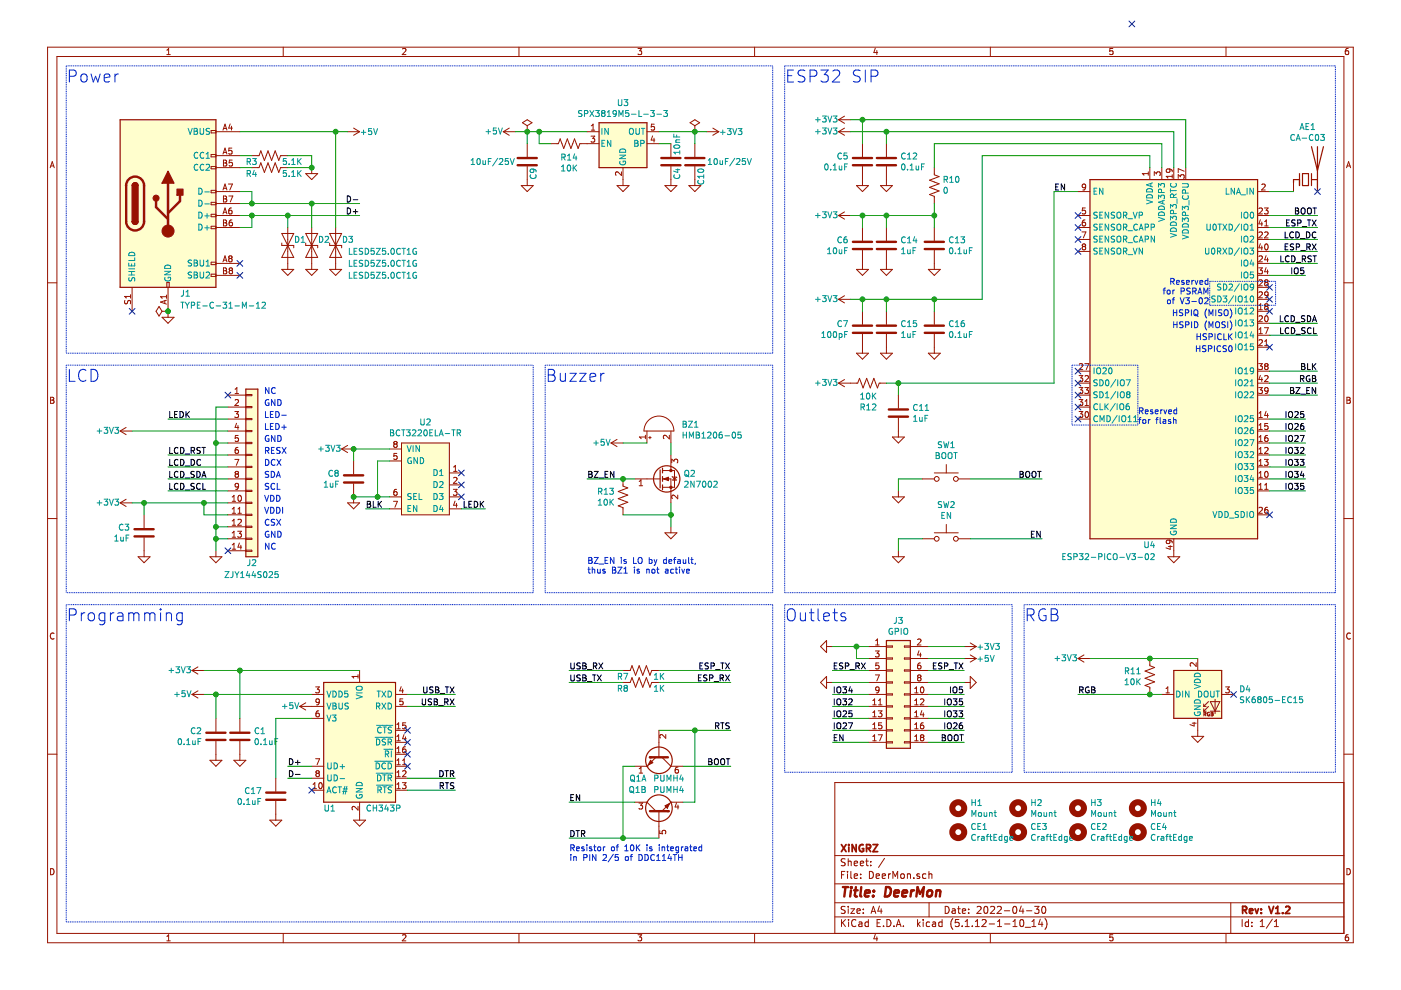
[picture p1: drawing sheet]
<svg xmlns="http://www.w3.org/2000/svg" width="297mm" height="210mm" viewBox="0 0 297 210" stroke-linecap="round" stroke-linejoin="round" font-family="sans-serif">
<path d="M.1 0h297v209.9h-297z" fill-rule="evenodd" fill="#fff" stroke="#fff" stroke-width=".21"/>
<g fill="none" stroke="#981200" stroke-width=".21">
<path d="M10.1 10h276.8v189.9h-276.8zM12.1 12h272.8v185.9h-272.8zM35.4 11.6h.7M35.4 10.6l.4-.3v1.3M60 10v2M85.3 10.4l.5-.1 .3 .3-.8 1h.8M110 10v2M135.3 10.3h.8l-.5 .5 .4 .1v.5l-.2 .2-.5-.2M160 10v2M185.6 10.2l-.3 .9h.8M185.9 10.7v.9M210 10v2"/>
<path d="M235.9 10.3h-.6v.6l.6-.1v.6l-.1 .2-.5-.2M259.9 10v2M285.9 10.3h-.4l-.2 .3-.1 .7 .3 .3 .4-.2v-.6h-.4l-.3 .2M10.6 35.6l.5-1.3 .4 1.3M10.7 35.2h.7M44.8 27.7h1v.5h-1zM44.8 32.7h1v.6h-1zM44.8 35.3h1v.5h-1zM45.8 27.9h5.1M45.8 33h5.1M45.8 35.5h5.1M47.3 27.6l.4-1.3 .4 1.3"/>
<path d="M47.3 32.7l.4-1.3 .4 1.3M47.4 33.9h.4l.2 .3-.2 .3 .3 .3-.2 .4h-.5zM47.4 34.5h.4M47.4 27.2h.6M47.4 32.3h.6M47.4 39.9h.6M48.4 39h.9l-.6 1.3M48.8 26.3l-.3 .9h.8M49.1 26.8v.8M49.2 31.4h-.7v.6l.2-.1 .5 .1v.5l-.2 .2-.5-.2M49.2 33.9h-.6v.6l.5-.1 .2 .3v.3l-.2 .2-.5-.1M53.4 33h1.5l.4-1 .8 2 .7-2 .8 2 .7-2 .8 2 .4-1h1.5"/>
<path d="M53.4 35.5h1.5l.4-1 .8 2.1 .7-2.1 .8 2.1 .7-2.1 .8 2.1 .4-1.1h1.5M64.8 36.8h2.6l-1.3 1.3zM66.1 35.5v1.3M73.7 27.9h2.5M75 27.2l1.2 .7M76.2 27.9l-1.2 .8M106.7 27.9h2.5M106.7 27.9l1.3 .8M108 27.2l-1.3 .7M110.5 39.3h2.6l-1.3 1.3zM111.8 30.5v2.8M111.8 35.3v4"/>
<path d="M116.9 30.5h1.5l.4-1.1 .7 2.1 .8-2.1 .7 2.1 .8-2.1 .8 2.1 .4-1h4M124.5 27.9h2.5M125.3 28.9h.8l-.4 .4 .3 .2 .1 .4-.3 .2-.5-.1M125.4 27.6h.7M125.4 26.7l.3-.4v1.3M130.8 39.3h2.6l-1.3 1.3zM131.8 36.4v.8l-1-.8-.3 .3 .1 .5M132.1 35.5v3.8M137.2 27.9h2.5M137.2 30.5h2.5M138.4 28.8l-.3 .9h.7M138.7 29.3v.8"/>
<path d="M138.7 26.3h-.6v.6l.4-.1 .3 .3v.3l-.3 .2-.4-.1M142.2 30.5v2.8M142.2 35.3v2.8M146.1 39.3h2.5l-1.3 1.3zM146.3 26l1-.6 1 .6-1 .7zM147.3 27.9h.1M147.3 26.7v1.2M147.3 30.5v2.8M147.3 35.3v4M149.9 27.9h2.5M151.1 27.2l1.3 .7M152.4 27.9l-1.3 .8"/>
<path d="M177.8 27.9h2.5M177.8 27.9l1.3 .8M177.8 25.4l1.3 .7M177.8 25.4h2.5M179.1 27.2l-1.3 .7M179.1 24.6l-1.3 .8M181.6 39.3h2.5l-1.2 1.3zM182.9 30.5v2.8M182.9 35.3v4M186.7 39.3h2.5l-1.3 1.3zM187.9 30.5v2.8M187.9 35.3v4"/>
<path d="M198.1 35.5v1.6l1 .3-2 .8 2 .8-2 .7 2 .8-2 .8 1 .3v1.6M230.2 39.6l-.3 .2h-.3l-.2-.2 .1-.5 .4-.1 .3 .3-.2 .9-.4 .1M243.5 36.8h-1.3l.3 .4M243.5 36.4v.8M243.8 35.5v2.6M244.7 37.2v-.8l.5 .5 .1-.4 .5-.1 .2 .3-.1 .5M246.3 35.5v2.6M247.8 35.8l.3 .3-.1 .3-.6 .1-.1-.4 .2-.3 .7 .1 .3 .2v.3M248.5 37v.8M248.5 37.4h-1.2l.3 .4M248.9 35.5v2.6M249.8 37.8v-.8l.5 .5 .1-.4h.5l.2 .2-.2 .5"/>
<path d="M251.1 36.3l-1.3-.5v.8M251.4 35.5v2.6M267.5 39.1l.5-.1 .3 .4-.8 .9h.8M274.2 38.1v2.5M279.3 38.1v2.5M285.5 35.6l.4-1.3 .5 1.3M285.6 35.2h.6M10.1 60h2M35.4 59.9h.5v1h-.5zM44.8 40.4h1v.5h-1zM44.8 42.9h1v.5h-1zM44.8 45.4h1v.5h-1z"/>
<path d="M44.8 48h1v.5h-1zM44.8 55.6h1v.5h-1zM44.8 58.1h1v.5h-1zM45.8 45.7h5.1M45.8 40.6h5.1M45.8 55.8h5.1M45.8 58.4h5.1M45.8 48.2h5.1M45.8 43.2h5.1M47.3 45.4l.4-1.3 .4 1.3M47.3 40.3l.4-1.3 .4 1.3M47.3 55.5l.4-1.3 .4 1.3"/>
<path d="M47.4 56.8h.4l.2 .2-.2 .4 .3 .2-.2 .5h-.5zM47.4 46.6h.4l.2 .3-.2 .3 .3 .3-.2 .4h-.5zM47.4 41.6h.4l.2 .2-.2 .4 .3 .2-.2 .4h-.5zM47.4 47.2h.4M47.4 42.2h.4M47.4 57.4h.4M47.4 45h.6M47.4 55.2h.6M48.5 41.6h.9l-.6 1.2M48.7 54.8l-.2-.2 .2-.4 .5 .2v.3l-.2 .1M48.7 54.8l-.2 .2v.3l.2 .2h.3l.2-.2v-.4l-.2-.1M48.7 54.8h.3"/>
<path d="M48.8 57.3l-.2-.2 .2-.3h.3l.2 .2-.2 .3M48.8 57.3l-.2 .3v.2l.2 .3 .4-.1 .1-.2v-.2l-.2-.3M48.8 57.3h.3M49.1 44.1h-.2l-.4 .3v.7l.2 .3 .5-.2v-.4l-.2-.2h-.3l-.2 .2M49.2 46.6h-.2a.79 .79 0 0 0-.2 1.3h.4l.1-.5-.2-.3h-.3l-.2 .3M59.7 57.1h2.6l-1.3 1.3zM59.7 49.5l2.6 5.1h-2.6l2.6-5.1zM59.7 51.5v.5h2.6v.5M61 48.2v8.9M64.8 57.1h2.6l-1.3 1.3zM64.8 49.5h2.6l-2.6 5.1h2.6zM64.8 51.5v.5h2.6v.5"/>
<path d="M66.1 48.2v8.9M69.9 57.1h2.5l-1.2 1.3zM71.2 55.8v1.3M177.8 45.7l1.3 .8M177.8 45.7h2.5M179.1 44.9l-1.3 .8M181.6 57.1h2.5l-1.2 1.3zM182.9 48.2v2.8M182.9 53.1v4M186.7 57.1h2.5l-1.3 1.3zM187.9 48.2v2.8M187.9 53.1v4"/>
<path d="M196.8 57.1h2.6l-1.3 1.3zM198.1 48.2v2.8M198.1 53.1v4M228.6 45.7h2.5M228.6 40.6h2.5M228.6 50.8h2.5M228.6 53.3h2.5M228.6 48.2h2.5M229.4 49.2h.8l-.5 1.2M229.7 52.3l-.3-.3 .3-.3h.2l.3 .3-.3 .3M229.7 52.3l-.3 .2v.3l.3 .2 .4-.1 .1-.1v-.3l-.3-.2M229.7 52.3h.2"/>
<path d="M230.1 46.6h-.3a.79 .79 0 0 0-.1 1.3h.4l.1-.5-.3-.3h-.2l-.3 .3M230.1 44.1h-.6l-.1 .6 .5-.1 .3 .2v.3l-.3 .3-.5-.2M266.6 45.7h2.6M266.6 40.6h2.6M266.6 50.8h2.6M266.6 55.8h2.6M266.6 58.4h2.6M266.6 53.3h2.6M266.6 48.2h2.6M266.9 56.8h.7l-.4 .5 .4 .1v.5l-.2 .2-.5-.2M266.9 44.2l.5-.1 .2 .4-.7 .9h.7M266.9 49.3l.5-.1 .2 .3-.7 .9h.7"/>
<path d="M266.9 54.4l.5-.2 .2 .4-.7 .9h.7M266.9 59.5l.5-.2 .2 .4-.7 .9h.7M267.2 51.7l-.3 .8h.8M267.2 46.6l-.3 .9h.8M267.5 47.1v.8M267.5 52.1v.9M268.1 44.1h.8l-.5 .5 .4 .1 .1 .4-.3 .3-.5-.2M268.1 49.3l.5-.1 .3 .3-.8 .9h.8M268.1 47l.4-.4v1.3M268.1 47.9h.8M268.3 51.8l.1-.1a.67 .67 0 0 1 .5 .6 .67 .67 0 0 1-.5 .7l-.3-.5zM268.4 59.9l-.3-.3 .3-.3h.2l.3 .3-.3 .3"/>
<path d="M268.4 59.9l-.3 .2 .1 .4 .2 .1 .3-.1 .2-.1v-.3l-.3-.2M268.4 59.9h.2M268.4 54.2l-.3 .9h.8M268.4 56.7l-.3 .9h.8M268.7 54.7v.8M268.7 57.2v.9M284.9 60h2M26.5 63.7l-.1 .5 .3 .2 .3-.1 .2-.6h.4v.7M27.7 62.5v.7M27.7 62.9h-1.3l.4 .3M28 60.9v5.1M34.4 67.3h2.5l-1.3 1.2z"/>
<path d="M34.9 63.7v.7M35.3 63.6l-1.3 .4 1.3 .5M35.3 62.6v.7M35.3 62.9h-1.3l.4 .4M35.6 60.9v6.4M177.8 63.5l1.3 .7M177.8 63.5h2.5M179.1 62.7l-1.3 .8M181.6 74.9h2.5l-1.2 1.3zM182.9 66v2.8M182.9 70.8v4.1M186.7 74.9h2.5l-1.3 1.3z"/>
<path d="M187.9 66v2.8M187.9 70.8v4.1M196.8 74.9h2.6l-1.3 1.3zM198.1 66v2.8M198.1 70.8v4.1M228.6 78.7h2.5M228.8 79.6h.8l-.5 .5 .4 .1v.6l-.2 .1-.5-.1M228.8 77.2l.5-.1 .3 .4-.8 .9h.8M230 77.1h.8l-.5 1.3M230.1 79.8l.4-.2 .3 .4-.8 .9h.8M266.6 63.5h2.6M266.6 71.1h2.6"/>
<path d="M266.6 66h2.6M266.6 68.5h2.6M266.6 73.6h2.6M266.6 78.7h2.6M266.6 60.9h2.6M266.9 77.1h.7l-.4 .5 .4 .1v.5l-.2 .2-.5-.2M266.9 64.8l.4-.4v1.3M266.9 69.8l.4-.3v1.2M266.9 70.7h.7M266.9 65.7h.7M266.9 67.1l.5-.2 .2 .4-.7 .9h.7M266.9 62l.5-.1 .2 .3-.7 .9h.7"/>
<path d="M266.9 72.1l.5-.1 .2 .4-.7 .9h.7M267.2 79.6l-.3 .9h.8M268.1 69.5h.8l-.5 1.2M268.1 79.8l.5-.2 .3 .4-.8 .9h.8M268.1 72.4l.4-.4v1.3M268.1 73.3h.8M268.3 67.1l.1-.2a.67 .67 0 0 1 .5 .7 .67 .67 0 0 1-.5 .6l-.3-.5zM268.4 65l-.3-.3 .3-.3h.2l.3 .3-.3 .3M268.4 65l-.3 .2 .1 .3 .2 .2 .3-.1 .2-.2v-.2l-.3-.2M268.4 77.7l-.3-.3 .3-.3h.2l.3 .3-.3 .3M268.4 77.7l-.3 .2 .1 .3 .2 .2 .3-.1 .2-.2v-.2l-.3-.2M268.4 65h.2"/>
<path d="M268.4 77.7h.2M268.9 62.4l-.3 .3-.3-.1-.1-.6 .4-.1 .3 .2-.1 .7-.2 .3h-.3M10.7 84.2h.5l.2 .3-.2 .3 .3 .3-.3 .4h-.5zM10.7 84.8h.5M48.3 93.9h3.8M48.3 96.5h3.8M48.3 99h3.8M48.3 88.8h3.8M48.3 91.4h3.8M48.3 86.3h3.8M48.3 83.8h3.8M49.8 97.4h.8l-.5 1.3"/>
<path d="M49.8 87.3h.8l-.5 .4 .4 .2 .1 .4-.3 .2-.5-.1M49.8 84.8l.5-.1 .3 .4-.8 .9h.8M49.8 83.4h.8M49.8 82.5l.4-.3v1.2M50.1 89.7l-.3 .9h.8M50.4 94.9h-.2a.79 .79 0 0 0-.1 1.2h.3l.2-.5-.3-.3h-.2l-.3 .3M50.4 90.2v.9M50.5 92.3h-.6l-.1 .6 .5-.1 .3 .3v.3l-.3 .2-.5-.1M52.1 83.6h1.3v.3h-1.3zM52.1 86.2h1.3v.2h-1.3zM52.1 88.7h1.3v.3h-1.3zM52.1 91.3h1.3v.2h-1.3z"/>
<path d="M52.1 93.8h1.3v.3h-1.3zM52.1 96.3h1.3v.3h-1.3zM52.1 98.9h1.3v.2h-1.3zM72.4 95.2h2.6M72.4 95.2l1.3 .8M73.7 94.4l-1.3 .8M82.6 97.7h2.5M82.6 95.2h2.5M83.7 94.2l-.2 .2v.2l.2 .3 .4-.1 .1-.2v-.2l-.2-.2M83.7 94.2l-.2-.3 .2-.3h.3l.2 .3-.2 .3M83.7 94.2h.3M84.1 96.1h-.5l-.1 .6 .5-.1 .2 .3v.3l-.2 .2-.5-.1"/>
<path d="M85.1 93.9h10.2v15.3h-10.2zM96.2 99.9h.7M96.2 99l.4-.3v1.2M136.8 92.7h-1.2l.3 .3M136.8 92.3v.7M137.2 91.4v2.5M137.5 89.1a3.2 3.2 0 0 1 3.4-.6 3.2 3.2 0 0 1 2 2.9h-6.4a3.2 3.2 0 0 1 1-2.3zM137.5 92.8h.6M137.8 92.5v.5M140.5 99.8h2.5v3.5h-2.5M141.9 92.3v.8l-.9-.8-.4 .2 .2 .5M142.2 91.4v2.5"/>
<path d="M142.2 96.5v3.3M142.4 98.1v-.7l.5 .4 .1-.4h.5l.2 .2-.1 .5M177.8 81.2l1.3 .8M177.8 81.2h4l.4-1 .8 2 .7-2 .8 2 .8-2 .7 2 .4-1h1.5M179.1 80.5l-1.3 .7M189.2 92.7h2.5l-1.2 1.2zM190.5 83.8v2.8M190.5 88.6v4.1M200.6 98.5v1.8M228.6 81.2h2.5M228.6 88.8h2.5M228.6 86.3h2.5"/>
<path d="M228.6 83.8h2.5M228.8 87.3h.8l-.5 .4 .4 .2v.5l-.2 .1-.5-.1M228.8 82.2h.8l-.5 .5 .4 .1v.5l-.2 .1-.5-.1M228.8 84.7h.8l-.5 .5 .4 .1v.6l-.2 .1-.5-.1M230 82.2h.8l-.4 .5 .3 .1 .1 .4-.3 .2-.5-.1M230.1 86h.7M230.1 85.1l.3-.4v1.3M230.2 87.4l.2-.1a.67 .67 0 0 1 .4 .6 .67 .67 0 0 1-.4 .6l-.3-.5zM266.6 93.9h2.6M266.6 81.2h2.6M266.6 96.5h2.6M266.6 99h2.6"/>
<path d="M266.6 88.8h2.6M266.6 91.4h2.6M266.6 83.8h2.6M266.9 82.2h.7l-.4 .5 .4 .1v.5l-.2 .1-.5-.1M266.9 96.1h.7M266.9 93.6h.7M266.9 87.6l.4-.3v1.2M266.9 90.1l.4-.3v1.3M266.9 92.7l.4-.4v1.3M266.9 95.2l.4-.3v1.2M266.9 97.8l.4-.4v1.3M266.9 98.7h.7"/>
<path d="M266.9 88.5h.7M266.9 91.1h.7M267.5 80.1v.8M268.1 97.4h.8l-.5 .5 .4 .1 .1 .4-.3 .3-.5-.2M268.1 95l.5-.1 .3 .3-.8 .9h.8M268.4 87.2l-.3 .9h.8M268.7 92.3l-.4 .2-.2 .4 .1 .6h.5l.2-.1-.2-.5-.3-.1-.3 .3M268.7 87.7v.8M268.8 89.8h-.6l-.1 .6 .5-.1 .3 .2v.3l-.3 .3-.5-.2M268.9 82.7l-.3 .3-.3-.1-.1-.6 .4-.1 .3 .2-.1 .7-.2 .3h-.3M285.6 84.2h.4l.3 .3-.3 .3 .3 .3-.2 .4h-.5zM285.6 84.8h.4"/>
<path d="M10.1 109.9h2M25.5 106.6h2.5M25.5 106.6l1.2 .8M26.7 105.9l-1.2 .7M30.5 109.2v2.8M30.5 114v2.8M44.5 118h2.5l-1.2 1.3zM45.8 116.8v1.2M48.3 109.2h3.8M48.3 101.5h3.8M48.3 104.1h3.8M48.3 106.6h3.8"/>
<path d="M48.3 114.2h3.8M48.3 111.7h3.8M48.3 116.8h3.8M49.2 106.3h.8M49.2 108.8h.8M49.2 105.4l.4-.4v1.3M49.2 107.9l.4-.3v1.2M49.2 110.5l.4-.4v1.3M49.2 113l.4-.4v1.3M49.2 115.5l.4-.3v1.2M49.2 111.4h.8M49.2 113.9h.8"/>
<path d="M49.2 116.4h.8M50.1 100.5l-.3 .2v.3l.3 .2h.3l.2-.2v-.3l-.3-.2M50.1 100.5l-.3-.3 .3-.3h.2l.3 .3-.3 .3M50.1 100.5h.2M50.4 112.6h.8l-.4 .5 .3 .1 .1 .5-.3 .2-.5-.1M50.4 107.9l.4-.3v1.2M50.4 108.8h.8M50.4 110.2l.5-.1 .3 .4-.8 .9h.8M50.6 103l-.3 .3-.3-.1-.2-.2 .1-.4 .4-.1 .3 .2-.2 .9-.4 .2M50.6 105.1l.2-.1a.67 .67 0 0 1 .4 .7 .67 .67 0 0 1-.4 .6l-.4-.5zM50.8 115.1l-.4 .9h.8M51.1 115.6v.8"/>
<path d="M52.1 104h1.3v.2h-1.3zM52.1 101.4h1.3v.3h-1.3zM52.1 106.5h1.3v.2h-1.3zM52.1 109h1.3v.3h-1.3zM52.1 111.6h1.3v.2h-1.3zM52.1 114.1h1.3v.3h-1.3zM52.1 116.6h1.3v.3h-1.3zM73.7 106.6h2.5l-1.2 1.3zM75 105.4v1.2M82.6 105.4h2.5M82.6 107.9h2.5M83.4 106.3h.9l-.6 1.3"/>
<path d="M84.1 103.8h-.2a.79 .79 0 0 0-.2 1.2h.4l.1-.5-.2-.3h-.3l-.2 .3M95.3 100.3h2.5M95.3 102.8h2.5M95.3 105.4h2.5M95.3 107.9h2.5M96.1 103.8h.8l-.4 .4 .3 .2 .1 .4-.2 .2-.6-.1M96.2 101.3l.5-.1 .2 .4-.8 .9h.8M96.5 106.2l-.3 .9h.8M96.8 106.7v.9M132.1 101.5v1.6l1 .3-2 .8 2 .8-2 .7 2 .8-2 .8 1 .3v1.6M134.6 101.5h5.4M135.5 103h.8"/>
<path d="M135.5 102.1l.4-.4v1.3M140.5 101.5h1.7v5.1M142.5 101l1 .3M143 101.2l.4 .6h-.8zM143.7 105v.8l-.9-.8-.4 .2 .1 .5M195.6 101.5h2.5M195.6 114.2h2.5M198.1 100.3h5.1M198.1 113h5.1M200.6 111.2v1.8M203.2 101.5h2.5M203.2 114.2h2.5"/>
<path d="M247.6 118h2.5l-1.2 1.3zM247.7 115.9h.8M247.8 114.5l.3 .3-.1 .3-.6 .1-.1-.4 .2-.3 .7 .1 .3 .2v.3M248.1 115.7v.8l-.9-.3M248.9 114.2v3.8M266.6 109.2h2.6M266.6 101.5h2.6M266.6 104.1h2.6M266.9 101.2h.7M266.9 103.8h.7M266.9 100.3l.4-.4v1.3M266.9 102.8l.4-.3v1.3"/>
<path d="M266.9 107.7l.5-.1 .2 .3-.7 .9h.7M268.1 103.8h.8M268.1 102.8l.4-.3v1.3M268.3 100.1l.1-.2a.67 .67 0 0 1 .5 .7 .67 .67 0 0 1-.5 .6l-.3-.5zM268.7 107.6l-.4 .1-.2 .4 .1 .6 .5 .1 .2-.2-.2-.5-.3-.1-.3 .3M284.9 109.9h2M11.5 134.3a.58 .58 0 0 0-.8 .5 .58 .58 0 0 0 .8 .6M184.1 139.6h3.8M184.1 137.1h3.8M185.6 138h.8l-.4 .5 .3 .1 .1 .5-.3 .2-.5-.1M185.7 136.8h.7M185.7 135.8l.3-.3v1.3"/>
<path d="M187.9 137h1.3v.2h-1.3zM187.9 139.5h1.3v.2h-1.3zM191.7 137h1.3v.2h-1.3zM191.7 139.5h1.3v.2h-1.3zM193 139.6h3.8M193 137.1h3.8M194.5 135.6l.5-.1 .3 .3-.8 1h.8M194.8 138l-.3 .9h.8M195.1 138.5v.8M228.6 139.6l1.2 .8M228.6 139.6h2.5M229.8 138.9l-1.2 .7"/>
<path d="M243.8 139.6v1.5l1 .4-2 .8 2 .7-2 .8 2 .8-2 .7 1 .4v1.5M253.9 139.6v2.6M286.3 134.3a.58 .58 0 0 0-.8 .5 .58 .58 0 0 0 .8 .6M10.1 159.9h2M45.8 152.3v2.8M45.8 157.1v4.1M50.9 152.3v2.8M50.9 157.1v4.1M63.5 149.8h5.1M63.5 149.8l1.3 .7M64.8 149l-1.3 .8M66.1 147.2h2.5"/>
<path d="M66.1 152.3h2.5M66.9 145.6h.8l-.4 .5 .3 .1 .1 .5-.2 .2-.6-.1M67.6 150.7h-.2a.79 .79 0 0 0-.2 1.3l.4-.1 .1-.4-.2-.3h-.3l-.2 .3M67.7 148.7l-.2 .3-.4-.1-.1-.2 .1-.4 .4-.1 .2 .2-.2 .9-.4 .1M75.9 143v.8M75.9 143.4h-1.3l.4 .4M76.2 142.2v2.5M83.9 159.9h2.5M83.9 149.8h2.5M83.9 147.2h2.5M83.9 157.4h2.5M83.9 154.9h2.5"/>
<path d="M84.1 153.6l.4-.3v1.2M84.1 156.1l.4-.3v1.3M84.1 158.7l.4-.4v1.3M84.1 157.1h.8M84.1 154.5h.8M84.1 159.6h.8M85.1 145.6l-.4 .9h.8M85.4 146.1v.8M85.4 148.2h-.6l-.1 .6 .5-.1 .3 .2v.3l-.3 .2-.5-.1M85.7 155.7l-.3 .9h.7M86 158.3l-.5 .2-.1 .4v.6h.6l.1-.1-.1-.5-.4-.1-.2 .3M86 156.2v.9"/>
<path d="M86 153.3h-.6v.6l.4-.2 .3 .3v.3l-.3 .2-.4-.1M132.1 144.7h1.5l.4-1 .8 2 .7-2 .8 2 .7-2 .8 2 .4-1h1.5M132.1 142.2h1.5l.4-1.1 .8 2.1 .7-2.1 .8 2.1 .7-2.1 .8 2.1 .4-1h1.5M175.2 144.7h1.3M175.2 143.4v2.6l-1.2-1.3zM184.1 149.8h3.8M184.1 147.2h3.8M184.1 157.4h3.8M184.1 154.9h3.8M184.1 152.3h3.8M184.1 144.7h3.8M184.1 142.2h3.8"/>
<path d="M185 157.1h.8M185 154.5h.8M185 149.4h.8M185 152h.8M185 148.5l.4-.3v1.2M185 151.1l.4-.4v1.3M185 153.6l.4-.3v1.2M185 156.1l.4-.3v1.3M185.6 143.1h.8l-.5 1.3M186.2 150.7h.8l-.4 .5 .3 .1 .1 .5-.3 .2-.5-.1M186.2 155.8h.9l-.6 1.3M186.3 149.4h.7"/>
<path d="M186.3 148.5l.3-.3v1.2M186.3 140.6h-.6v.6l.4-.2 .3 .3v.3l-.3 .2-.4-.1M186.4 146.2l-.3 .2h-.3l-.1-.2v-.4l.4-.2 .3 .3-.2 .9-.4 .1M186.9 153.3h-.6v.6l.4-.2 .3 .3v.3l-.3 .2-.4-.1M187.9 142h1.3v.3h-1.3zM187.9 144.6h1.3v.2h-1.3zM187.9 147.1h1.3v.3h-1.3zM187.9 149.6h1.3v.3h-1.3zM187.9 152.2h1.3v.2h-1.3zM187.9 154.7h1.3v.3h-1.3zM187.9 157.3h1.3v.2h-1.3zM191.7 142h1.3v.3h-1.3z"/>
<path d="M191.7 144.6h1.3v.2h-1.3zM191.7 147.1h1.3v.3h-1.3zM191.7 149.6h1.3v.3h-1.3zM191.7 152.2h1.3v.2h-1.3zM191.7 154.7h1.3v.3h-1.3zM191.7 157.3h1.3v.2h-1.3zM193 149.8h3.8M193 147.2h3.8M193 157.4h3.8M193 154.9h3.8M193 152.3h3.8M193 144.7h3.8"/>
<path d="M193 142.2h3.8M193.9 146.9h.8M193.9 157.1h.8M193.9 154.5h.8M193.9 149.4h.8M193.9 152h.8M193.9 146l.4-.4v1.3M193.9 148.5l.4-.3v1.2M193.9 151.1l.4-.4v1.3M193.9 153.6l.4-.3v1.2M193.9 156.1l.4-.3v1.3M194.5 143.4h.1"/>
<path d="M194.5 143.4l.3-.3h.2l.3 .3M194.5 143.4l.3 .3M194.8 143.7l-.3 .2v.2l.3 .3 .3-.1 .2-.2v-.2l-.3-.2M194.8 143.7h.2M195.1 140.6h-.2a.79 .79 0 0 0-.1 1.2h.3l.2-.5-.3-.3h-.2l-.3 .3M195.1 148.3l.5-.1 .3 .3-.8 .9h.8M195.3 145.8l.2-.2a.67 .67 0 0 1 .4 .7 .67 .67 0 0 1-.4 .6l-.4-.5zM195.3 143.4l-.3 .3M195.3 143.4h.1M195.4 156.4l-.3 .2 .1 .3 .2 .2 .4-.1 .1-.2v-.2l-.3-.2M195.4 156.4l-.3-.3 .3-.3h.2l.3 .2-.3 .4M195.4 156.4h.2"/>
<path d="M195.5 150.7l-.4 .9h.8M195.8 151.1v.9M195.8 153.3l-.5 .1-.2 .4 .1 .6 .6 .1 .1-.2-.1-.5-.4-.1-.3 .3M204.4 144.7h1.3M205.7 143.4l1.3 1.3-1.3 1.3zM246.3 147.2h2.6M247.2 146.9h.8M247.2 146l.4-.4v1.3M252.7 156.1h2.5l-1.3 1.3zM252.8 153.3h.8M253.2 153.2v.7l-.9-.3M253.6 140.5v.8l-.9-.8-.4 .3 .2 .4"/>
<path d="M253.9 152.3v3.8M255.2 150.8h.5M255.2 149.8h.5M255.2 149.3v.5M255.2 150.3v.5M255.3 151.4h.3v-.3l-.3-.1v.8M255.4 151.4l.3 .4M256.2 148.8l-1 1M256.2 149.8l-1 1M256.4 151.1h-.4v.4l.1 .3 .4-.1v-.2h-.2M256.6 148.8h2l-1 2zM256.6 150.8h2"/>
<path d="M256.8 151.4h.2M257.1 151.3l-.1 .1M257.1 151.3v-.2l-.3-.1v.8h.3l.1-.3-.2-.1M257.1 151.3h.1M257.6 148.3v3M259 147.2h2.6M259.9 145.6h.7l-.4 .5 .4 .1v.5l-.2 .2-.5-.1M284.9 159.9h2M44.5 161.2h2.5l-1.2 1.3zM49.6 161.2h2.5l-1.2 1.3zM57.2 173.9h2.5l-1.2 1.3zM58.5 165v2.8"/>
<path d="M58.5 169.8v4.1M66.1 167.5h2.5M66.1 162.5h2.5M66.1 165h2.5M66.4 167.2h.7M66.4 166.3l.3-.4v1.3M66.9 160.9h.9l-.6 1.2M67.2 164l-.2 .2v.2l.2 .3 .4-.1 .1-.2v-.2l-.2-.2M67.2 164l-.2-.3 .2-.3h.3l.2 .3-.2 .3M67.2 164h.3M67.7 166.1l.2-.2a.67 .67 0 0 1 .4 .7 .67 .67 0 0 1-.4 .6l-.3-.5zM75 173.9h2.5l-1.3 1.3z"/>
<path d="M75.9 171v.8l-.9-.8-.4 .2 .2 .5M76.2 170.1v3.8M83.9 167.5h2.5M83.9 162.5h2.5M83.9 165h2.5M84.1 167.2h.8M84.1 162.1h.8M84.1 161.2l.4-.3v1.2M84.1 163.8l.4-.4v1.3M84.1 166.3l.4-.4v1.3M84.1 164.7h.8M85.3 165.9h.8l-.4 .5 .3 .2 .1 .4-.3 .2-.5-.1"/>
<path d="M85.4 163.5l.4-.1 .3 .4-.8 .9h.8M85.4 162.1h.7M85.4 161.2l.3-.3v1.2M137.2 170.1l1.9 1.9M139.7 172v3.2M142.2 170.1h.1M142.2 170.1l-1.9 1.9M284.9 165.9h-107.9v32M10.7 184.2a.65 .65 0 0 1 .8 .6 .65 .65 0 0 1-.8 .7zM35.4 198.5l.4-.3v1.3M35.4 199.5h.7M60 197.9v2"/>
<path d="M85.3 198.3l.5-.1 .3 .3-.8 1h.8M110 197.9v2M135.3 198.2h.8l-.5 .5 .4 .1v.6l-.2 .1-.5-.1M160 197.9v2M177 194.4h107.9M177 191.4h107.9M177 187.4h107.9M177 181.4h107.9M178.4 185.5h.5M178.4 195v1.5M178.6 195.6l.7 .9M179.1 184.8h-.7v1.5"/>
<path d="M179.2 192.2h-.6l-.3 .2 .2 .4 .6 .3v.4l-.2 .2-.6-.1M179.2 182.1h-.6l-.3 .2 .2 .4 .6 .3v.4l-.2 .2-.6-.1M179.3 195l-.9 .8M179.7 184.8v.1M179.7 185.3v1M179.8 182.1v1.5M179.8 192.2v.1M179.8 192.7v1M179.8 182.7l.2-.1h.4l.1 1M179.9 195v.1M179.9 195.5v1M180.4 192.7h.8l-.8 1h.8"/>
<path d="M180.4 184.8v1.3l.2 .2M181.1 185.8l.7-.2v-.3h-.5l-.2 .2 .1 .7h.6M181.1 183.1l.7-.2v-.3h-.5l-.2 .2 .1 .7h.6M181.5 195.1a.59 .59 0 0 0-.8 0 .59 .59 0 0 0-.1 .7 .56 .56 0 0 0 .2 .6 .56 .56 0 0 0 .7-.1M181.7 193.2l.7-.2-.1-.2-.4-.1-.2 .2 .1 .7h.5M182.1 195.5h.6l.1 1M182.4 183.1l.7-.2-.1-.3h-.4l-.2 .2 .1 .7h.5M182.5 186.1v.2M182.5 185.3v.2M182.8 195.8l-.5 .1-.3 .2 .3 .4 .5-.1M183 193.5v.2M183 192.8v.1"/>
<path d="M183.5 182.6h.6M183.7 182.1v1.3l.4 .2M184.1 195.5h-.4l-.3 .2 .1 .6 .2 .2 .4-.1M184.1 195v1.5M184.3 184.8a.75 .75 0 0 1 .9 .7 .75 .75 0 0 1-.9 .8zM184.6 183.4v.2M184.6 182.6v.2M184.7 193.7l.5-1.5 .5 1.5M184.8 193.2h.8M185.6 198.1l-.3 .9h.8M185.8 185.8l.7-.2-.1-.3h-.4l-.2 .2v.7h.6M185.9 198.6v.9"/>
<path d="M186 195.7h.5M186.5 192.1l-.4 1.1h1M186.7 195h-.7v1.5h.7M186.8 192.7v1M187.1 185.8l.7-.2-.1-.3h-.4l-.2 .2v.7h.6M187.3 196.3v.2M187.5 182l-1.2 1.9M188 195a.76 .76 0 0 1 .9 .7 .76 .76 0 0 1-.9 .8zM188.4 185.3v1M188.8 185.3l-.4 .2M189.3 186.3v-1.5l.5 1 .5-1v1.5M189.5 196.3v.2"/>
<path d="M190 196.5l.5-1.5 .5 1.5M190.2 196h.7M191 185.4l.2-.1 .5 .1v.7l-.2 .2-.5-.2zM191.5 196.3v.2M192.4 185.4l.2-.1h.4v1M192.4 185.3v1M193.8 186.1v.2M194.5 195v1.5M194.7 195.9l.4 .6M194.9 185.3h-.3l-.2 .2 .1 .2 .4 .1v.4h-.5M195.1 195.5l-.6 .5M195.7 195v.1"/>
<path d="M195.7 195.5v1M196.3 185.3h-.4l-.3 .2 .1 .6 .2 .2 .4-.1M197 185.4l.2-.1h.3l.1 1M197 184.8v1.5M197 191.4v3M197.1 195.5h-.4l-.3 .2v.6l.3 .2 .4-.1M197.7 195.5h.6l.1 1M198.4 195.8l-.7 .3 .2 .4 .5-.1M199.7 195.5h-.4l-.3 .2 .1 .6 .2 .2 .4-.1M199.7 195v1.5M200.4 192.2a.75 .75 0 0 1 .8 .7 .75 .75 0 0 1-.8 .8zM201.9 192.8h.6v.9"/>
<path d="M202 194.8a1.71 1.71 0 0 0 0 2.2M202.5 193l-.5 .1-.2 .2 .2 .4 .5-.1M203 192.7h.6M203.2 192.2v1.3l.4 .2M203.3 195h-.7l-.1 .7 .7-.1 .2 .2-.1 .5-.2 .2-.6-.2M204 196.3v.2M204 193.2l.7-.2v-.2l-.5-.1-.2 .2 .1 .7h.6M204.6 196.5h.9M204.6 195.4l.5-.4v1.5M205.4 193.5v.2M205.4 192.8v.1M206.1 196.3v.2"/>
<path d="M206.8 196.5h.8M206.8 195.4l.4-.4v1.5M207.2 192.3l.5-.1 .3 .4-.9 1.1h.9M208.2 195.1l.6-.1 .3 .4-1 1.1h1M208.7 192.3l.4-.1a.85 .85 0 0 1-.1 1.5l-.3-.2-.1-.4zM209.7 195.9h1.2M210 197.9v2M210 192.3l.6-.1 .3 .4-1 1.1h1M211.4 192.3l.6-.1 .3 .4-.9 1.1h.9M211.5 196.5h.9M211.5 195.4l.4-.4v1.5M212.9 193.1h1.2"/>
<path d="M213 195.9h1.1M214.8 195.4l.4-.4v1.5M214.8 196.5h.8M214.9 192.3l.2-.1a.8 .8 0 0 1 .5 .7 .8 .8 0 0 1-.5 .8l-.4-.6zM216.3 195.1l.4-.1a.85 .85 0 0 1-.1 1.5l-.3-.2-.1-.4zM216.5 192.1l-.4 1.1h1M216.9 192.7v1M217.4 196.6h1.1M217.6 193.1h1.2M218.8 196.5h.8M218.8 195.4l.4-.4v1.5M219.4 192.2h.9l-.5 .6 .4 .1v.6l-.2 .2-.6-.2"/>
<path d="M220.6 194.9l-.4 1.1h.9M220.9 195.5v1M221.1 192.2h.1a.8 .8 0 0 1 .5 .7 .8 .8 0 0 1-.5 .8 1 1 0 0 1-.1-1.5zM221.5 194.8a1.71 1.71 0 0 1 0 2.2M235.9 198.2h-.6v.6l.6-.1v.7l-.1 .1-.5-.1M259.9 197.9v2M260.9 191.4v6.5M263.4 195v1.5M264.7 195.5h-.4l-.3 .2 .1 .7h.6M264.7 195v1.5M265.4 196.3v.2M265.4 195.5v.2"/>
<path d="M267.2 196.5h.9M267.2 195.4l.4-.4v1.5M269.8 194.9l-1.3 1.9M270.2 196.5h.9M270.2 195.4l.4-.4v1.5M285.6 184.2a.65 .65 0 0 1 .7 .6 .65 .65 0 0 1-.7 .7zM285.9 198.2h-.4l-.2 .3-.1 .7 .3 .3 .4-.1v-.7h-.4l-.3 .2"/>
<circle cx="198.6" cy="101.5" r=".51"/>
<circle cx="198.6" cy="114.2" r=".51"/>
<circle cx="202.7" cy="114.2" r=".51"/>
<circle cx="202.7" cy="101.5" r=".51"/>
</g>
<g fill="none" stroke="#981200" stroke-width=".38">
<path d="M178.4 179.1l1 1.5M179.4 179.1l-1 1.5M180 179.1v.1M180 179.6v1M181.5 179.1v1.5l-.8-1.5v1.5M183 179.1a.69 .69 0 0 0-.8 .7 .69 .69 0 0 0 .8 .7l.1-.6h-.3M183.7 179.9l.8-.1 .1-.2-.1-.5h-.8v1.5M184.1 179.9l.5 .7M185.1 179.1h1l-1 1.5h1M263.5 193l.7-.1 .1-.2-.1-.4-.2-.1h-.5v1.5M263.8 193l.5 .7M264.9 193.2l.7-.2-.1-.2-.4-.1-.2 .2 .1 .7h.5"/>
<path d="M266.1 192.7l.4 1 .3-1M267.4 193.5v.2M267.4 192.8v.1M269 192.2l.5 1.5 .5-1.5M270.5 193.7h.8M270.5 192.6l.4-.4v1.5M272 193.5v.2M272.6 192.3l.6-.1 .3 .4-1 1.1h1"/>
</g>
<g fill="none" stroke="#981200" stroke-width=".51">
<path d="M27.3 38a1.9 1.9 0 0 1 2.1-.4 1.9 1.9 0 0 1 1.1 1.7v7.7a1.9 1.9 0 0 1-1.9 1.9 1.9 1.9 0 0 1-1.9-1.9v-7.7l.1-.5zM35.6 38.8v10.2M109.8 35h4M109.8 33.5h4M140.2 35h4.1M140.2 33.5h4.1M145.3 35h4.1M145.3 33.5h4.1M180.8 35h4.1M180.8 33.5h4.1M185.9 35h4.1M185.9 33.5h4.1"/>
<path d="M33.1 42.6v1.3l2.5 2.6M38.2 41.4v1.2l-2.6 2.6M180.8 52.8h4.1M180.8 51.3h4.1M185.9 52.8h4.1M185.9 51.3h4.1M196.1 52.8h4M196.1 51.3h4M180.8 70.6h4.1M180.8 69h4.1M185.9 70.6h4.1M185.9 69h4.1"/>
<path d="M196.1 70.6h4M196.1 69h4M188.4 88.3h4.1M188.4 86.8h4.1M28.5 113.7h4.1M28.5 112.2h4.1M43.7 156.9h4.1M43.7 155.4h4.1M48.8 156.9h4.1M48.8 155.4h4.1M56.4 169.6h4.1M56.4 168.1h4.1"/>
<path d="M137.8 172h3.8M178.7 188.1h1.1M179.3 188.1l-.3 2M180.4 188.8l-.2 1.3M180.5 188.1v.2M180.5 188.1l.1 .1-.1 .1M181.1 188.8h.7M181.5 188.1l-.3 1.7 .1 .2 .4 .1M182.6 188.1l-.2 1.7 .2 .3M183.4 189.4l1-.2-.1-.4h-.5l-.4 .2v1h.8M185.1 189.9v.2M185.3 188.8l.1 .1-.2 .1"/>
<path d="M185.3 188.8l-.1 .2M187.9 188.1a.97 .97 0 0 1 1 .6 .97 .97 0 0 1-.3 1.1l-.5 .3h-.5zM189.6 189.4l1-.2-.1-.4h-.5l-.4 .2v1h.8M191.3 189.4l1-.2v-.4h-.8l-.2 1 .2 .3 .6-.1M193.2 188.8l-.2 1.3M193.8 188.8h-.4l-.2 .3M194.3 190.1l.2-2 .5 1.4 .9-1.4-.3 2M196.7 188.9l.4-.1 .5 .1v.8l-.2 .3a.49 .49 0 0 1-.9-.3zM198.5 188.9l.4-.1h.4v1.3M198.6 188.8l-.2 1.3"/>
</g>
<g fill="#fffecd" stroke="#fffecd" stroke-width=".25">
<path d="M248.9 142.2h10.1v10.1h-10.1z" fill-rule="evenodd"/>
<path d="M68.6 144.7h15.3v25.4h-15.3z" fill-rule="evenodd"/>
<path d="M231.1 38.1h35.5v76.1h-35.5z" fill-rule="evenodd"/>
<path d="M187.9 135.8h5.1v22.9h-5.1z" fill-rule="evenodd"/>
<path d="M52.1 82.5h2.6v35.5h-2.6z" fill-rule="evenodd"/>
<path d="M127 26h10.2v9.5h-10.2z" fill-rule="evenodd"/>
<path d="M25.5 25.4h20.3v35.5h-20.3z" fill-rule="evenodd"/>
</g>
<g fill="none" stroke="#981200" stroke-width=".25">
<path d="M25.5 25.4h20.3v35.5h-20.3zM28 39.3a.63 .63 0 0 1 .6-.6 .63 .63 0 0 1 .7 .6M127 26h10.2v9.5h-10.2zM231.1 38.1h35.5v76.1h-35.5zM275.5 38.1h-1.3v.6M275.5 36.8v2.5M276.2 36.8h1.2v2.5h-1.2zM278.1 38.1h1.2M278.1 36.8v2.5M278.1 31.1l1.2 5.1 1.3-5.1M279.3 31.1v8.9M28 47a.63 .63 0 0 0 .6 .6 .63 .63 0 0 0 .7-.6"/>
<path d="M52.1 82.5h2.6v35.5h-2.6zM140 99.6v3.8M140.5 99.3v1M140.5 101v1.1M140.5 102.8v1M187.9 135.8h5.1v22.9h-5.1zM68.6 144.7h15.3v25.4h-15.3zM248.9 142.2h10.1v10.1h-10.1z"/>
<circle cx="141.4" cy="101.5" r="2.79"/>
<circle cx="139.7" cy="171.4" r="2.82"/>
</g>
<g fill="none" stroke="#009596" stroke-width=".21">
<path d="M39.9 27.2l.4 1.3 .5-1.3M41.2 27.2h.4l.2 .3-.2 .3 .3 .3-.1 .3-.6 .1zM41.2 27.8h.4M41.9 32.4a.56 .56 0 0 0-.7 .5 .56 .56 0 0 0 .7 .5M41.9 35a.56 .56 0 0 0-.7 .5 .56 .56 0 0 0 .7 .5M42.1 39.9a.64 .64 0 0 1 .8 .6 .64 .64 0 0 1-.8 .7zM42.4 27.2v1.1l.3 .2 .3-.1 .2-.1v-1.1M43.2 32.4a.56 .56 0 0 0-.8 .5 .56 .56 0 0 0 .8 .5M43.2 35a.56 .56 0 0 0-.8 .5 .56 .56 0 0 0 .8 .5M43.7 35l.5-.2 .2 .4-.8 .9h.8M43.7 33.6h.7M43.7 32.6l.4-.3v1.3"/>
<path d="M44.4 27.3l-.4-.1-.3 .3 .1 .3 .6 .2v.4h-.7M52.4 34.3l.7-.1v-.5l-.7-.1v1.3M52.4 36.8l.7-.1v-.4l-.7-.2v1.3M52.7 36.8l.4 .6M52.7 34.3l.4 .6M53.5 33.6h.8l-.4 .5 .4 .1v.5l-.2 .2-.6-.1M53.9 36.1l-.3 .9h.8M54.2 36.6v.8M60.7 33.6h-.6l-.1 .6 .2-.1 .5 .1v.6l-.2 .1-.5-.1M60.7 36.1h-.6l-.1 .7 .2-.2 .5 .2v.5l-.2 .1-.5-.1M61.3 37.3v.1M61.3 34.8v.1"/>
<path d="M61.8 34.9h.8M61.8 37.4h.8M61.8 34l.4-.4v1.3M61.8 36.5l.4-.4v1.3M63.1 33.6v1.3M63.1 36.1v1.3M63.3 36.7l.6 .7M63.3 34.2l.6 .7M63.9 36.1l-.8 .8M63.9 33.6l-.8 .7M76.6 28.1h1M77.1 27.6v.9"/>
<path d="M78.8 27.3h-.6l-.1 .6 .2-.2 .4 .1 .1 .6-.2 .1-.5-.1M79.2 27.3l.4 1.2 .4-1.2M99.9 34.9h.7M99.9 34l.4-.4v1.3M101.2 33.7l.2-.1a.69 .69 0 0 1 .4 .6 .69 .69 0 0 1-.4 .7l-.3-.5zM102.4 34v.8h.5M102.9 34v.9M103 27.9h1M103.5 27.4v1M103.5 34.2h.5M104.1 33.6h-.6v1.3M105.2 27.1h-.6v.6l.1-.1 .5 .1v.6l-.1 .1-.5-.1"/>
<path d="M105.5 33.6l-1.1 1.6M105.7 27.1l.4 1.3 .4-1.3M105.9 33.7l.5-.1 .2 .4-.8 .9h.8M107.8 33.6h-.6l-.1 .6 .2-.1 .5 .1v.6l-.2 .1-.5-.1M108.2 33.6l.4 1.3 .4-1.3M112.5 37.1a.56 .56 0 0 0 .5 .8 .56 .56 0 0 0 .5-.8M112.9 35.8l.3 .3-.1 .4-.2 .1-.4-.1-.1-.4 .2-.3 .9 .2 .2 .5M119 36.3h.8M119 35.3l.4-.3v1.3M119.1 33.3h.6l.1-.5-.7-.1v1.2M119.4 33.3l.4 .6M120.3 33l.4-.3v1.2"/>
<path d="M120.3 33.9h.7M120.4 35.1l.2-.1a.67 .67 0 0 1 .4 .6 .67 .67 0 0 1-.4 .7l-.3-.5zM121.5 35v1.3M121.7 35.5l.6 .8M121.8 32.6l-.3 .9h.8M122.1 33.1v.8M122.3 35l-.8 .7M123.4 23.5l-.5-.1-.2 .2v.3l.6 .3 .1 .3-.3 .2-.5-.1M123.9 24.1l.6-.1 .2-.1-.1-.3-.7-.2v1.3M125.1 23.4l.8 1.3M125.9 23.4l-.8 1.3M126.3 23.4h.8l-.5 .5 .4 .1v.6l-.2 .1-.5-.1"/>
<path d="M127.6 27.2v1.3M127.6 30.4h.5M127.8 24l-.3 .2v.3l.3 .2 .4-.1 .1-.1v-.3l-.3-.2M127.8 24l-.3-.3 .3-.3h.2l.3 .3-.3 .3M127.8 24h.2M128.2 29.8h-.6v1.2h.6M128.8 24.7h.7M128.8 23.8l.3-.4v1.3M129 27.2v1.3l-.8-1.3v1.3M129.5 29.8v1.2l-.7-1.2v1.2M130.7 24l-.3 .2h-.3l-.1-.2v-.4l.4-.2 .3 .3-.2 .9-.4 .1M131.1 21.1v1.1l.3 .2 .3-.1 .1-.1v-1.1"/>
<path d="M131.2 24.7v-1.3l.5 .9 .4-.9v1.3M131.4 32.9h1.2l-1.2 .7h1.2M131.5 34.2a.57 .57 0 0 0 .5 .8 .57 .57 0 0 0 .5-.8h-.4v.2M131.6 31.7a.67 .67 0 0 1 .7-.1 .67 .67 0 0 1 .3 .7h-1.2zM132.3 21.1h.8l-.4 .5 .4 .1v.6l-.2 .1-.6-.1M133.3 23.4h-.6l-.1 .6 .5-.1 .3 .3v.3l-.3 .2-.5-.1M133.5 27.4l.2-.2 .4 .1a.78 .78 0 0 1-.1 1.2l-.5-.2zM133.9 24.2h1M134.6 30.4h.4M134.6 29.8h.4l.3 .2-.3 .4 .3 .2-.1 .4h-.6zM134.8 27.2v1.1l.3 .2 .3-.1 .2-.1v-1.1M135.5 23.4v1.3h.6"/>
<path d="M135.8 30.4l.7-.1v-.4l-.7-.1v1.2M136 27.2h.7M136.3 27.2v1.3M136.5 24.2h.9M137.9 23.4h.8l-.4 .5 .4 .1-.1 .6h-.7M139.3 24.2h.9M140.7 23.4h.8l-.4 .5 .4 .1v.6l-.2 .1-.6-.1M142.9 28.4v.6h1.2M143 37.1a.56 .56 0 0 0 .5 .8 .56 .56 0 0 0 .5-.8M143 30.8a.61 .61 0 0 1 .7-.1 .61 .61 0 0 1 .4 .6 .76 .76 0 0 1-1.2-.3zM143.3 36h.8M143.3 30.2h.8"/>
<path d="M143.5 28.6v.4M143.7 35.8v.8l-.9-.3M144.1 32.3h-1.2l.3 .4M144.1 31.9v.8M144.1 29.7h-.8l.1 .5M148.1 38.3a.56 .56 0 0 0 .5 .7 .56 .56 0 0 0 .5-.7M148.1 35.9a.61 .61 0 0 1 .7-.1 .61 .61 0 0 1 .3 .6 .76 .76 0 0 1-1.2-.3zM149.2 37.4h-1.3l.4 .4M149.2 37v.8M150.2 34.9h.7M150.2 34l.3-.4v1.3M151.5 33.7l.2-.1a.69 .69 0 0 1 .4 .6 .69 .69 0 0 1-.4 .7l-.3-.5z"/>
<path d="M152.7 34v.8h.5M152.8 28.1h.9M153.2 34v.9M153.2 27.6v.9M153.8 34.2h.4M154.2 27.3h.8l-.4 .4 .3 .2 .1 .4-.2 .2-.6-.1M154.4 33.6h-.6v1.3M155.4 27.3l.4 1.2 .4-1.2M155.8 33.6l-1.1 1.6M156.2 33.7l.4-.1 .3 .4-.8 .9h.8M156.5 27.3h.8l-.4 .4 .3 .2v.5l-.2 .1-.5-.1M158 33.6h-.6l-.1 .6 .3-.1 .4 .1v.6l-.1 .1-.6-.1"/>
<path d="M158.4 33.6l.5 1.3 .4-1.3M172.9 27.9h1M172.9 25.4h1M173.4 24.9v1M173.4 27.4v1M174.4 24.6h.8l-.5 .5 .4 .1 .1 .4-.3 .3-.5-.2M174.4 27.1h.8l-.5 .5 .4 .1 .1 .5-.3 .2-.5-.1M175 34.9l.1-.1a.67 .67 0 0 1 .5 .6 .67 .67 0 0 1-.5 .6l-.3-.5zM175.5 27.1l.4 1.3 .5-1.3M175.5 24.6l.4 1.3 .5-1.3M176.1 35.9v.1M176.7 24.6h.8l-.5 .5 .4 .1v.5l-.2 .2-.5-.2"/>
<path d="M176.7 27.1h.8l-.5 .5 .4 .1v.6l-.2 .1-.5-.1M176.7 36h.7M176.7 35.1l.3-.3v1.2M177.9 35.2l.1 .8 .5-.1M178.4 32.6a.56 .56 0 0 0-.8 .5 .56 .56 0 0 0 .8 .5M178.5 35.2v.8M179.1 35.4h.4M179.6 32.4h-.6l-.1 .7 .5-.2 .2 .3v.3l-.2 .2-.5-.1M179.7 34.8h-.6v1.2M191.3 34.9l.1-.1a.67 .67 0 0 1 .5 .6 .67 .67 0 0 1-.5 .6l-.3-.5zM191.9 32.6a.56 .56 0 0 0-.8 .5 .56 .56 0 0 0 .8 .5M192.4 32.8l.4-.4v1.3"/>
<path d="M192.4 35.9v.1M192.4 33.7h.7M193 36h.7M193 35.1l.3-.3v1.2M193.6 32.6l.5-.2 .3 .4-.8 .9h.8M194.2 35.2l.1 .8 .5-.1M194.8 35.2v.8M195.4 35.4h.4M196 34.8h-.6v1.2M200.2 38.1l.6-.1v-.5l-.6-.1v1.3M200.3 39.8l.1-.1a.67 .67 0 0 1 .5 .6 .67 .67 0 0 1-.5 .7l-.3-.5zM200.5 38.1l.4 .6"/>
<path d="M201.4 37.7l.3-.3v1.3M201.4 38.7h.7M202.7 37.5l.2-.1a.67 .67 0 0 1 .4 .6 .67 .67 0 0 1-.4 .7l-.3-.5zM232.6 39.9h-.6v1.3h.6M233.8 39.9v1.3l-.7-1.3v1.3M244 38.9v.6M244.3 38.8l-1.2 .4 1.2 .4M245.6 39.7v-.8l.5 .4 .1-.4h.6l.1 .2-.1 .6M248.3 38.9a.56 .56 0 0 0 .5 .8 .56 .56 0 0 0 .5-.8M250.7 38.9h1l.3 .3-.1 .4-.2 .1h-1M260 39.9v1.3h.6M261.7 39.9v1.3l-.7-1.3v1.3"/>
<path d="M264.4 39.9v1.3M265.7 39.9v1.3l-.7-1.3v1.3M274.5 28.6a.56 .56 0 0 0-.8 .5 .56 .56 0 0 0 .8 .6M274.8 29.8l.4-1.3 .5 1.3M274.9 29.4h.6M275.6 27.5l.5-1.3 .4 1.3M275.7 27.1h.7M276.1 29.3h.9M276.9 26.8h.4M277.5 26.2h-.6v1.3h.6M278 27.5h.7M278 26.6l.4-.4v1.3"/>
<path d="M278.4 28.6a.58 .58 0 0 0-.8 .5 .58 .58 0 0 0 .7 .6h.1M279 28.6l.2-.1a.69 .69 0 0 1 .4 .6 .69 .69 0 0 1-.4 .7l-.3-.5zM280 28.5h.8l-.4 .5 .3 .1v.6l-.2 .1-.5-.1M27.3 55.8v.6h1.3v-.6M27.3 58.3h1.3M27.3 57.6h1.3M27.3 57h1.3M27.4 58.8l-.1 .5 .1 .2h.4l.2-.5 .3-.2 .3 .3-.1 .5M27.5 53.6a.67 .67 0 0 1 .7-.1 .67 .67 0 0 1 .4 .7h-1.3zM27.9 56v.4M27.9 57.6v.7M28.6 54.6v.6h-1.3"/>
<path d="M34.9 57.5h1.3l-1.3 .8h1.3M35 58.8a.57 .57 0 0 0 .6 .8 .57 .57 0 0 0 .5-.8h-.5v.2M35.1 56.3a.67 .67 0 0 1 .7-.1 .67 .67 0 0 1 .4 .7h-1.3zM40.6 55.2l-.5-.1-.2 .3 .1 .3 .6 .2v.4l-.7 .1M40.6 57.8l-.5-.1-.2 .2 .1 .3 .6 .3v.3l-.7 .1M41.2 57.7h.4l.2 .2-.2 .4 .3 .2-.1 .4h-.6zM41.2 55.1h.4l.2 .3-.2 .3 .3 .3-.1 .4h-.6zM41.2 55.7h.4M41.2 58.3h.4M42.1 45a.64 .64 0 0 1 .8 .6 .64 .64 0 0 1-.8 .7zM42.1 42.4a.64 .64 0 0 1 .8 .7 .64 .64 0 0 1-.8 .6zM42.1 47.5a.64 .64 0 0 1 .8 .7 .64 .64 0 0 1-.8 .6z"/>
<path d="M42.4 57.7v1l.3 .2h.3l.2-.2v-1M42.4 55.1v1.1l.3 .2h.3l.2-.2v-1.1M43.4 40.7h1M43.4 48.3h1M43.4 45.8h1M43.4 43.2h1M43.7 56.4h.7M43.7 57.8l.5-.1 .2 .3-.8 .9h.8M43.7 55.5l.4-.4v1.3M43.9 45.3v1M43.9 47.8v1M62.7 50.1a.64 .64 0 0 1 .7 .6 .64 .64 0 0 1-.7 .7z"/>
<path d="M63.9 50.5l.3-.4v1.3M63.9 51.4h.7M67.7 50.1a.64 .64 0 0 1 .8 .6 .64 .64 0 0 1-.8 .7zM68.9 50.2l.5-.1 .3 .4-.8 .9h.8M74.1 52.6v1.3h.6M74.1 55.2v1.3h.6M75.1 53.3h.4M75.1 55.8h.4M75.7 52.6h-.6v1.3h.6M75.7 55.2h-.6v1.3h.6M76.9 52.7l-.5-.1-.2 .2v.3l.6 .3 .1 .3-.3 .2h-.4M76.9 55.3l-.5-.1-.2 .1v.4l.6 .2 .1 .3-.3 .3-.4-.1"/>
<path d="M77.4 52.6a.64 .64 0 0 1 .8 .7 .64 .64 0 0 1-.8 .6zM77.4 55.2a.64 .64 0 0 1 .8 .6 .64 .64 0 0 1-.8 .7zM79.3 52.6h-.6v.7l.1-.2 .5 .1v.6l-.2 .1-.4-.1M79.3 55.2h-.6v.6l.1-.1h.5v.6l-.2 .2-.4-.2M79.8 52.6h.8l-.8 1.3h.8M79.8 55.2h.8l-.8 1.3h.8M81.7 52.6h-.6v.7l.4-.2 .3 .3v.3l-.3 .2-.4-.1M81.7 55.2h-.6v.6l.4-.1 .3 .2v.3l-.3 .3-.4-.2M82.3 53.8v.1M82.3 56.3v.2M83 52.8l.2-.2a.67 .67 0 0 1 .4 .7 .67 .67 0 0 1-.4 .6l-.3-.5zM83 55.3l.2-.1a.67 .67 0 0 1 .4 .6 .67 .67 0 0 1-.4 .7l-.3-.5z"/>
<path d="M84.9 52.8a.56 .56 0 0 0-.8 .5 .56 .56 0 0 0 .8 .5M84.9 55.3a.56 .56 0 0 0-.8 .5 .56 .56 0 0 0 .8 .5M85.2 52.6h.8M85.2 55.2h.8M85.6 52.6v1.3M85.6 55.2v1.3M86.3 53.9h.8M86.3 53l.4-.4v1.3M86.3 55.5l.4-.3v1.3M86.3 56.5h.8M88.2 52.7a.59 .59 0 0 0-.7 .6 .59 .59 0 0 0 .7 .6l.1-.5h-.2M88.2 55.3a.59 .59 0 0 0-.7 .5 .59 .59 0 0 0 .7 .6l.1-.5h-.2"/>
<path d="M172.9 45.7h1M173.4 45.2v1M174.4 44.9h.8l-.5 .5 .4 .1 .1 .4-.3 .3-.5-.2M175.4 53.8h.8M175.4 52.9l.4-.4v1.3M175.5 44.9l.4 1.3 .5-1.3M176.7 44.9h.8l-.5 .5 .4 .1v.5l-.2 .2-.5-.2M176.8 52.6l.2-.1a.67 .67 0 0 1 .4 .7 .67 .67 0 0 1-.4 .6l-.3-.5zM177.9 53l.1 .7h.5M178.4 50.3a.56 .56 0 0 0-.8 .5 .56 .56 0 0 0 .8 .6M178.5 53v.8M179.1 53.1h.4"/>
<path d="M179.5 50.2h-.2a.79 .79 0 0 0-.1 1.3l.3-.1 .1-.5-.2-.2h-.2l-.3 .2M179.7 52.5h-.6v1.3M191.2 52.9l.3-.4v1.3M191.2 53.8h.7M191.9 50.3a.56 .56 0 0 0-.8 .5 .56 .56 0 0 0 .8 .6M192.4 50.6l.4-.4v1.3M192.4 51.5h.7M192.4 53l.1 .7h.5M193 53v.8M193.6 53.1h.4M193.9 50.2l-.3 .9h.8M194.2 52.5h-.6v1.3"/>
<path d="M194.2 50.6v.9M201.4 52.6l.2-.1a.67 .67 0 0 1 .4 .7 .67 .67 0 0 1-.4 .6l-.3-.5zM202.1 50.3a.56 .56 0 0 0-.8 .5 .56 .56 0 0 0 .8 .6M202.6 50.6l.3-.4v1.3M202.6 53.7v.1M202.6 51.5h.7M203.1 52.9l.4-.4v1.3M203.1 53.8h.7M203.7 50.2h.8l-.4 .5 .3 .1 .1 .5-.2 .2-.6-.1M204.4 53v.7h.5M204.9 53v.8M205.5 53.1h.5"/>
<path d="M206.1 52.5h-.6v1.3M232 40.5h.4M232.6 52.7l-.4-.1-.2 .1v.4l.5 .2 .1 .3-.2 .3-.5-.1M232.6 50.1h-.4l-.2 .1v.3l.5 .3 .1 .3-.2 .2h-.5M232.6 45.1l-.4-.1-.2 .1v.4l.5 .2 .1 .3-.2 .3-.5-.1M232.6 47.6l-.4-.1-.2 .1v.4l.5 .3 .1 .3-.2 .2-.5-.1M233.2 50.7h.4M233.2 48.1h.4M233.2 45.6h.4M233.2 53.2h.4M233.8 50.1h-.6v1.2h.6M233.8 45h-.6v1.3h.6"/>
<path d="M233.8 47.5h-.6v1.3h.6M233.8 52.6h-.6v1.3h.6M235.1 45v1.3l-.8-1.3v1.3M235.1 47.5v1.3l-.8-1.3v1.3M235.1 50.1v1.2l-.8-1.2v1.2M235.1 52.6v1.3l-.8-1.3v1.3M236.3 47.6l-.5-.1-.1 .1v.5l.5 .2 .1 .3-.2 .2-.5-.1M236.3 45.1l-.5-.1-.1 .1v.4l.5 .2 .1 .3-.2 .3-.5-.1M236.3 50.1h-.5l-.1 .1v.4l.5 .2 .1 .3-.2 .2h-.5M236.3 52.7l-.5-.1-.1 .1v.5l.5 .1 .1 .3-.2 .3-.5-.1M236.9 50.2l.2-.1a.44 .44 0 0 1 .5 .4v.7l-.5 .1-.2-.1zM236.9 45.2l.2-.2a.44 .44 0 0 1 .5 .4v.7l-.5 .2-.2-.2z"/>
<path d="M236.9 52.8l.2-.2a.44 .44 0 0 1 .5 .4v.7l-.5 .2-.2-.2zM236.9 47.7l.2-.2a.44 .44 0 0 1 .5 .5v.6l-.5 .2-.2-.2zM238.2 45.6l.7-.1v-.4l-.7-.1v1.3M238.2 48.2l.7-.1v-.5l-.7-.1v1.3M238.2 50.7l.7-.1v-.4l-.7-.1v1.2M238.2 53.3l.7-.1v-.5l-.7-.1v1.3M238.5 45.6l.4 .7M238.5 48.2l.4 .6M238.5 50.7l.4 .6M238.5 53.3l.4 .6M239.2 51.5h.9M239.2 46.4h.9"/>
<path d="M239.2 48.9h.9M239.2 54h.9M240.3 45l.4 1.3 .4-1.3M240.3 52.6l.4 1.3 .4-1.3M241.1 50.2a.56 .56 0 0 0-.7 .5 .56 .56 0 0 0 .7 .5M241.1 47.6a.56 .56 0 0 0-.7 .6 .56 .56 0 0 0 .7 .5M241.5 45.6l.7-.1v-.4l-.7-.1v1.3M241.5 48.8l.4-1.3 .5 1.3M241.5 51.3l.4-1.2 .5 1.2M241.6 48.4h.6M241.6 51h.6M242.2 52.6v1.3l-.7-1.3v1.3"/>
<path d="M242.8 50.7l.7-.1v-.4l-.7-.1v1.2M242.8 48.2l.7-.1v-.5l-.7-.1v1.3M243.1 42.4l1.2 .4-1.2 .4M243.2 41.5a.68 .68 0 0 1 .7-.2 .68 .68 0 0 1 .4 .7h-1.2zM243.3 40.1a.66 .66 0 0 1 .7-.1 .66 .66 0 0 1 .3 .7h-1.2zM244.1 48.2l.6-.1v-.5l-.6-.1v1.3M244.8 50.1v1.2l-.7-1.2v1.2M245.6 46.1l1.3 .4-1.3 .4M245.6 42.2v-.8l.5 .4 .1-.4 .6 .1v.7M245.8 45.1a.67 .67 0 0 1 .7-.1 .67 .67 0 0 1 .4 .7h-1.3zM245.8 43.8a.67 .67 0 0 1 .7-.1 .67 .67 0 0 1 .4 .7h-1.3zM246.3 40.8l-.1-.6h-.5l-.1 .6h1.3"/>
<path d="M246.5 42.6v.6M246.9 42.5l-1.3 .4 1.3 .4M248.2 49.5l1.2 .4-1.2 .4M248.2 40v.8M248.2 44.1v-.7l.4 .4 .2-.4h.4l.2 .2-.1 .5M248.2 46.6v-.8l.4 .5 .2-.4h.5l.1 .2-.1 .5M248.2 40.4h1.2M248.3 48.4a.67 .67 0 0 1 .8 0 .67 .67 0 0 1 .3 .6h-1.2zM248.3 47.2a.67 .67 0 0 1 .8-.1 .67 .67 0 0 1 .3 .7h-1.2zM248.8 41.9v-.6l-.2-.2-.3 .1-.1 .7h1.2M248.8 45.3l-.1-.7h-.4l-.1 .7h1.2M249.4 41.1l-.6 .5"/>
<path d="M249.5 42.2v.9M250.7 49.8l1.3 .5-1.3 .4M250.7 44.5v-.8l.5 .4 .1-.3h.6l-.1 .7M250.7 47v-.8l.5 .4 .1-.3 .4-.1 .3 .3-.2 .5M250.8 48.9a.68 .68 0 0 1 .7-.2 .68 .68 0 0 1 .5 .7h-1.3zM250.8 47.6a.68 .68 0 0 1 .7-.1 .68 .68 0 0 1 .5 .6h-1.3zM250.8 41.5a.56 .56 0 0 0 .1 .7 .56 .56 0 0 0 .8 0l.3-.3-.2-.4M251.4 40.9l-.1-.6-.2-.1-.3 .1-.1 .6h1.3M251.4 45.7l-.1-.6-.2-.2-.3 .1-.1 .7h1.3M252.1 42.5v1M255.6 52.6v1l.2 .3h.3l.2-.3v-1M255.9 47.5v1.1l.2 .2h.3l.2-.2v-1.1"/>
<path d="M257 52.7l.2-.1a.69 .69 0 0 1 .4 .6 .69 .69 0 0 1-.4 .7l-.3-.5zM257.3 47.6l.1-.1a.67 .67 0 0 1 .5 .7 .67 .67 0 0 1-.5 .6l-.2-.5zM258.1 53.3l.7-.1v-.5l-.7-.1v1.3M258.2 47.5h.8M258.4 53.3l.4 .6M258.6 47.5v1.3M259.3 52.6l.8 1.3M259.3 47.5l.8 1.3M260.1 52.6l-.8 1.3M260.1 47.5l-.8 1.3M260.6 47.5a.64 .64 0 0 1 .7 .7 .64 .64 0 0 1-.7 .6zM260.6 52.6a.64 .64 0 0 1 .7 .6 .64 .64 0 0 1-.7 .7z"/>
<path d="M262.2 41.2l.4-1.3 .4 1.3M262.3 40.8h.6M262.8 52.5l-1.1 1.7M262.8 47.5l-1.1 1.6M263.1 41.3h1M263.2 45v1.3M263.2 47.5v1.3M263.2 50.1v1.2M263.2 52.6v1.3M263.2 55.1v1.3M263.2 57.7v1.2M263.8 45.2l.2-.2a.44 .44 0 0 1 .6 .4l-.1 .7-.5 .2-.2-.2z"/>
<path d="M263.8 47.7l.2-.2a.44 .44 0 0 1 .6 .5l-.1 .6-.5 .2-.2-.2zM263.8 50.2l.2-.1a.44 .44 0 0 1 .6 .4l-.1 .7-.5 .1-.2-.1zM263.8 52.8l.2-.2a.44 .44 0 0 1 .6 .4l-.1 .7-.5 .2-.2-.2zM263.8 55.3l.2-.2a.44 .44 0 0 1 .6 .5l-.1 .6-.5 .2-.2-.2zM263.8 57.9l.2-.2a.44 .44 0 0 1 .6 .4l-.1 .7-.5 .1-.2-.1zM265 52.6h.8l-.4 .5 .3 .1v.5l-.2 .2-.5-.2M265.1 47.9l.3-.4v1.3M265.1 50.2l.4-.1 .3 .3-.8 .9h.8M265.1 48.8h.7M265.2 45.1l.2-.1a.67 .67 0 0 1 .4 .6 .67 .67 0 0 1-.4 .7l-.3-.5zM265.4 55.1l-.3 .9h.7M265.7 55.6v.8"/>
<path d="M265.7 57.7h-.6v.6l.2-.1 .4 .1v.5l-.2 .1-.4-.1M38.3 64.1h.8M38.7 64.1v1.2M38.9 61.5v.9l-.2 .4h-.3M39.3 64.1l.4 .6M39.4 62.8h.8M39.4 61.9l.4-.4v1.3M39.7 64.7v.6M40.1 64.1l-.4 .6M40.6 64.7l.6-.1v-.4l-.6-.1v1.2M41.8 64.7h.5M42.4 64.1h-.6v1.2h.6"/>
<path d="M43 64.9h1M45.3 64.2a.56 .56 0 0 0-.8 .5 .56 .56 0 0 0 .8 .5M45.8 64.9h1M47.3 64.1h.8l-.5 .5 .4 .1v.5l-.2 .1-.5-.1M48.5 65.3h.8M48.5 64.4l.4-.3v1.2M49.8 64.9h1M51.4 65.3v-1.2l.4 .9 .4-.9v1.2M52.8 64.9h1M54.4 64.4l.3-.3v1.2M54.4 65.3h.7M55.6 64.2l.4-.1 .3 .3-.8 .9h.8"/>
<path d="M172.9 63.5h1M173.4 63v.9M174.3 71.6h.7M174.3 70.6l.3-.3v1.3M174.4 62.7h.8l-.5 .5 .4 .1 .1 .4-.3 .2-.5-.1M175.5 62.7l.4 1.2 .5-1.2M175.6 70.4l.2-.1a.67 .67 0 0 1 .4 .6 .67 .67 0 0 1-.4 .7l-.4-.5zM176.7 62.7h.8l-.5 .5 .4 .1v.5l-.2 .1-.5-.1M176.8 70.4l.2-.1a.69 .69 0 0 1 .4 .6 .69 .69 0 0 1-.4 .7l-.3-.5zM177.9 70.8l.4-.1 .2 .3-.1 .5h-.5M177.9 70.7v1.3M178.4 68.1a.56 .56 0 0 0-.8 .5 .56 .56 0 0 0 .8 .5"/>
<path d="M178.9 68h.8l-.5 1.3M179.1 70.9h.4M179.7 70.3h-.6v1.3M191.2 71.6h.7M191.2 70.6l.3-.3v1.3M191.9 68.1a.56 .56 0 0 0-.8 .5 .56 .56 0 0 0 .8 .5M192.4 69.3h.7M192.4 68.3l.4-.3v1.3M192.4 70.7l.1 .8 .5-.1M193 70.7v.9M193.6 70.9h.4M194.2 70.3h-.6v1.3"/>
<path d="M194.3 68h-.6l-.1 .6 .5-.1 .3 .2v.3l-.3 .3-.5-.2M201.4 70.4l.2-.1a.67 .67 0 0 1 .4 .6 .67 .67 0 0 1-.4 .7l-.3-.5zM202.1 68.1a.56 .56 0 0 0-.8 .5 .56 .56 0 0 0 .8 .5M202.6 69.3h.7M202.6 68.3l.3-.3v1.3M202.6 71.4v.2M203.1 71.6h.7M203.1 70.6l.4-.3v1.3M204.4 68l-.4 .1-.2 .4v.6l.6 .1 .1-.2-.1-.5h-.4l-.2 .2M204.4 70.7v.8l.5-.1M204.9 70.7v.9M205.5 70.9h.5"/>
<path d="M206.1 70.3h-.6v1.3M232 78v1.3M232.6 78.2l.2-.2a.44 .44 0 0 1 .6 .4l-.1 .7-.5 .2-.2-.2zM233.8 78.1l.5-.1 .3 .3-.8 1h.8M235.2 78.1l.2-.1a.69 .69 0 0 1 .4 .6 .69 .69 0 0 1-.4 .7l-.3-.5zM257.6 62.8h-.4l-.2 .1v.3l.5 .3 .1 .3-.2 .2h-.5M258.2 62.8a.64 .64 0 0 1 .7 .6 .64 .64 0 0 1-.7 .6zM258.8 60.3l-.4-.1-.2 .1v.5l.6 .2v.3l-.2 .2-.5-.1M259.3 62.8h.8l-.4 .4 .4 .2v.5l-.2 .1-.6-.1M259.4 60.2a.64 .64 0 0 1 .7 .6 .64 .64 0 0 1-.7 .7zM260.6 60.3l.5-.1 .2 .4-.8 .9h.8M261.6 62.7l-1.1 1.6"/>
<path d="M262 62.8v1.2M262 65.3v1.3M262 67.8v1.3M262 70.4v1.2M262 72.9v1.3M262 78v1.3M262.6 73.1l.2-.2a.45 .45 0 0 1 .6 .4l-.2 .8h-.5a.92 .92 0 0 1-.1-1zM262.6 62.9l.2-.1a.45 .45 0 0 1 .6 .4l-.2 .8h-.5a.92 .92 0 0 1-.1-1.1zM262.6 65.5l.2-.2a.45 .45 0 0 1 .6 .4l-.2 .8h-.5a.92 .92 0 0 1-.1-1zM262.6 68l.2-.2a.45 .45 0 0 1 .6 .5l-.2 .7h-.5a.92 .92 0 0 1-.1-1zM262.6 70.5l.2-.1a.45 .45 0 0 1 .6 .4l-.2 .8h-.5a.92 .92 0 0 1-.1-1.1zM262.6 78.2l.2-.2a.45 .45 0 0 1 .6 .4l-.2 .8h-.5a.92 .92 0 0 1-.1-1z"/>
<path d="M262.8 60.2l-1.1 1.6M263.2 60.2v1.3M263.8 60.4l.2-.2a.44 .44 0 0 1 .6 .4l-.1 .7-.5 .2-.2-.2zM263.9 63.1l.3-.3v1.2M263.9 65.6l.3-.3v1.3M263.9 68.2l.3-.4v1.3M263.9 70.7l.3-.3v1.2M263.9 73.3l.3-.4v1.3M263.9 78.3l.3-.3v1.3M263.9 71.6h.7M263.9 66.6h.7M263.9 69.1h.7"/>
<path d="M263.9 74.2h.7M263.9 79.3h.7M263.9 64h.7M265 67.8h.8l-.4 .5 .3 .1v.6l-.2 .1-.5-.1M265.1 65.4l.4-.1 .3 .3-.8 1h.8M265.2 62.9l.2-.1a.67 .67 0 0 1 .4 .6 .67 .67 0 0 1-.4 .6l-.3-.5zM265.4 70.3l-.3 .9h.7M265.7 70.8v.8M265.7 72.9h-.6v.6l.2-.1 .4 .1v.5l-.2 .2-.4-.2M265.8 60.8l-.3 .2h-.3l-.1-.2v-.5l.4-.1 .3 .3-.1 .7-.2 .2-.3 .1M265.8 78.5l-.3 .3-.3-.1-.1-.2v-.4l.4-.1 .3 .2-.1 .7-.2 .3-.3 .1M67.6 95.2h.9"/>
<path d="M68 94.7v1M69 94.4h.8l-.4 .5 .3 .1 .1 .5-.2 .2-.6-.1M70.2 94.4l.4 1.3 .4-1.3M71.3 94.4h.8l-.4 .5 .4 .1v.6l-.3 .1-.5-.1M82.8 91.1l.6 .2 .1 .2-.3 .2 .3 .3-.1 .4h-.6zM82.8 91.7h.4M84.8 91.3a.56 .56 0 0 0-.8 .5 .56 .56 0 0 0 .8 .5M85.2 91.1h.7M85.5 91.1v1.3M86.2 91.1h.8l-.5 .5 .4 .1v.6l-.2 .1-.5-.1M86.3 94.5l.5 1.3 .4-1.3M87.2 97.1a.57 .57 0 0 0-.8 .6 .57 .57 0 0 0 .8 .5v-.4h-.2"/>
<path d="M87.4 91.3l.5-.2 .3 .4-.8 .9h.8M87.6 94.5v1.3M88.5 97v1.3l-.7-1.3v1.3M88.7 91.3l.4-.2 .3 .4-.8 .9h.8M88.9 94.5v1.3l-.7-1.3v1.3M89.1 97a.64 .64 0 0 1 .7 .7 .64 .64 0 0 1-.7 .6zM89.2 88.8v1.1l.3 .2 .3-.1 .1-.1v-1.1M90 91.3l.2-.2a.67 .67 0 0 1 .4 .7 .67 .67 0 0 1-.4 .6l-.4-.5zM90.5 89l.5-.2 .2 .4-.8 .9h.8M91.1 91.7h.4M91.7 91.1h-.6v1.3h.6M92 99.6a.64 .64 0 0 1 .7 .6 .64 .64 0 0 1-.7 .6z"/>
<path d="M92.3 91.1v1.3h.6M93.1 92.4l.5-1.3 .4 1.3M93.2 99.9l.4-.3v1.2M93.3 92h.6M94.4 91.9h1M95.8 91.1h.7M96.1 91.1v1.3M96.9 91.8l.6-.1 .2-.1-.1-.3-.7-.2v1.3M97.2 91.8l.5 .6M144.8 89.3l.6 .1v.4l-.2 .1 .3 .2-.1 .4-.6 .1zM144.8 91.6v1.3M144.8 89.9h.4"/>
<path d="M144.8 92.2h.7M145.2 99.9l.3-.2a.44 .44 0 0 1 .5 .4v.7l-.5 .2-.3-.2zM145.5 91.6v1.3M146 89.3h.8l-.8 1.3h.8M146.2 92.9v-1.3l.4 .9 .4-.9v1.3M146.5 99.8l.5-.1 .2 .4-.7 .9h.7M147.2 90.6h.8M147.2 89.7l.4-.4v1.3M147.6 91.6h.4l.3 .3-.3 .3 .3 .3-.1 .3-.6 .1zM147.6 92.2h.4M148.8 92.9h.8M148.8 92l.4-.4v1.3"/>
<path d="M150 91.7l.5-.1 .2 .4-.7 .9h.7M151.4 91.7l.1-.1a.67 .67 0 0 1 .5 .7 .67 .67 0 0 1-.5 .6l-.3-.5zM153.1 91.6l-.4 .1-.3 .5 .1 .6h.6v-.6l-.4-.1-.3 .3M153.7 92.4h1M155.3 91.7l.2-.1a.67 .67 0 0 1 .5 .7 .67 .67 0 0 1-.5 .6l-.3-.5zM157.1 91.6h-.6l-.1 .6 .5-.1 .3 .3v.3l-.3 .2-.5-.1M172.9 81.2h1M173.4 80.8v.9M174.4 80.4h.8l-.5 .5 .4 .2 .1 .4-.3 .2-.5-.1M175.5 80.4l.4 1.3 .5-1.3M176.7 80.4h.8l-.5 .5 .4 .2v.5l-.2 .1-.5-.1M182.5 84.6h.7"/>
<path d="M182.5 83.7l.4-.4v1.3M182.6 86.3h.6v-.5l-.6-.1v1.2M182.9 86.3l.4 .6M183.7 86l.4-.3v1.2M183.7 86.9h.8M183.8 83.5l.2-.2a.67 .67 0 0 1 .5 .7 .67 .67 0 0 1-.5 .6l-.3-.5zM185 85.8l.5-.1 .2 .3-.8 .9h.8M185 83.3v1.3M185.1 83.9l.6 .7M185.7 83.3l-.7 .8M193.7 89.3h.7M193.7 88.4l.4-.3v1.2"/>
<path d="M194.5 85.9a.56 .56 0 0 0-.8 .5 .56 .56 0 0 0 .8 .5M194.9 87h.8M194.9 86.1l.4-.3v1.2M195 88.5v.8l.5-.1M195.5 88.5v.8M196.1 88.7h.4M196.2 87h.7M196.2 86.1l.3-.3v1.2M196.7 88.1h-.6v1.2M198.5 96l.6 .1v.2l-.2 .3 .3 .2-.1 .4h-.6zM198.5 96.6h.4M199.6 93.7l-.4-.1-.2 .2v.3l.5 .3 .1 .3-.2 .2h-.5"/>
<path d="M199.7 96.1l.3-.1a.44 .44 0 0 1 .5 .4v.6l-.5 .2-.3-.2zM200.1 93.6l.3 1.3 .2-.9 .3 .9 .3-1.3M201.1 96.1l.2-.1a.44 .44 0 0 1 .5 .4v.6l-.5 .2-.2-.2zM201.6 94.9h.7M201.6 94l.4-.4v1.3M202.2 96h.7M202.6 96v1.2M232.6 80.6l-.4-.1-.2 .2v.3l.5 .3 .1 .3-.2 .2-.5-.1M232.6 83.1h-.4l-.2 .1v.3l.5 .3 .1 .3-.2 .2h-.5M232.7 88.3a.56 .56 0 0 0-.8 .5 .56 .56 0 0 0 .8 .5M232.7 85.7a.56 .56 0 0 0-.8 .5 .56 .56 0 0 0 .8 .5M233.2 80.5a.64 .64 0 0 1 .7 .7 .64 .64 0 0 1-.7 .6z"/>
<path d="M233.2 83.1a.64 .64 0 0 1 .7 .6 .64 .64 0 0 1-.7 .6zM233.2 89.4v-1.3l.5 1 .4-1v1.3M233.2 85.6v1.3h.6M234.3 85.6v1.3M234.4 84.3h.7M234.4 83.4l.3-.3v1.2M234.4 86.2l.6 .7M234.5 80.7l.2-.2a.69 .69 0 0 1 .4 .7 .69 .69 0 0 1-.4 .6l-.3-.5zM234.7 88.1a.64 .64 0 0 1 .7 .7 .64 .64 0 0 1-.7 .6zM235 85.6l-.7 .7M236.5 85.5l-1.1 1.7M236.6 80.5l-1.1 1.6"/>
<path d="M236.6 83l-1.1 1.6M236.9 88.1l-1.1 1.6M236.9 85.6v1.3M237 80.5v1.3M237 83.1v1.2M237.3 88.1v1.3M237.5 85.8l.2-.2a.44 .44 0 0 1 .6 .4l-.1 .7-.5 .2-.2-.2zM237.6 80.7l.2-.2a.45 .45 0 0 1 .6 .5l-.2 .7h-.5a.92 .92 0 0 1-.1-1zM237.6 83.2l.2-.1a.45 .45 0 0 1 .6 .4l-.2 .8h-.5a.92 .92 0 0 1-.1-1.1zM237.9 88.3l.2-.2a.45 .45 0 0 1 .6 .5l-.2 .8h-.5a.92 .92 0 0 1-.1-1.1zM238.8 80.5h.8l-.5 1.3M239.1 83.6l-.2-.2 .2-.3 .4 .1v.3l-.2 .1"/>
<path d="M239.1 83.6l-.2 .2v.3l.2 .2h.4l.1-.2-.1-.4-.2-.1M239.1 83.6h.2M239.2 89.4h.7M239.2 88.5l.3-.4v1.3M239.3 85.6l-.4 .1-.2 .5 .1 .5 .5 .1 .2-.2-.2-.4-.3-.1-.3 .2M240.4 89.4h.7M240.4 88.5l.3-.4v1.3M262 80.5v1.3M262 83.1v1.2M262 88.1v1.3M262 90.7v1.2M262 93.2v1.3"/>
<path d="M262 95.8v1.2M262 98.3v1.3M262.6 98.5l.2-.2a.45 .45 0 0 1 .6 .4l-.2 .8h-.5a.92 .92 0 0 1-.1-1zM262.6 95.9l.2-.1a.45 .45 0 0 1 .6 .4l-.2 .8h-.5a.92 .92 0 0 1-.1-1.1zM262.6 80.7l.2-.2a.45 .45 0 0 1 .6 .5l-.2 .7h-.5a.92 .92 0 0 1-.1-1zM262.6 83.2l.2-.1a.45 .45 0 0 1 .6 .4l-.2 .8h-.5a.92 .92 0 0 1-.1-1.1zM262.6 88.3l.2-.2a.45 .45 0 0 1 .6 .5l-.2 .8h-.5a.92 .92 0 0 1-.1-1.1zM262.6 90.9l.2-.2a.45 .45 0 0 1 .6 .4l-.2 .8h-.5a.92 .92 0 0 1-.1-1zM262.6 93.4l.2-.2a.45 .45 0 0 1 .6 .4l-.2 .8h-.5a.92 .92 0 0 1-.1-1zM263.8 98.3h.8l-.4 .5 .3 .1v.6l-.7-.1M263.8 95.8h.8l-.4 .4 .3 .2v.6l-.7-.1M263.9 88.3l.4-.2 .3 .4-.8 .9h.8"/>
<path d="M263.9 80.7l.4-.2 .3 .4-.8 .9h.8M263.9 83.2l.4-.1 .3 .3-.8 .9h.8M263.9 90.8l.4-.1 .3 .3-.8 .9h.8M263.9 93.3l.4-.1 .3 .4-.8 .9h.8M265 98.3h.8l-.4 .5 .3 .1v.5l-.2 .2-.5-.2M265 93.2h.8l-.5 1.3M265.1 80.9l.3-.4v1.3M265.1 95.9l.4-.1 .3 .3-.8 .9h.8M265.1 83.2l.4-.1 .3 .3-.8 .9h.8M265.1 81.8h.7M265.7 90.7h-.3a.79 .79 0 0 0-.1 1.2l.4-.1v-.5l-.4-.1-.2 .2M265.7 88.1h-.6v.6l.2-.1 .4 .1v.6l-.2 .1-.4-.1"/>
<path d="M20.6 106.6h1M21.1 106.1v1M22.1 105.8h.8l-.5 .5 .4 .1 .1 .5-.3 .2-.5-.1M23.2 105.8l.4 1.3 .4-1.3M24.3 113.8l.4-.4v1.3M24.3 114.7h.8M24.4 105.8h.7l-.4 .5 .4 .1v.6l-.2 .1-.5-.1M25.6 113.9l.1 .8 .5-.1M26.1 111.3a.56 .56 0 0 0-.8 .5 .56 .56 0 0 0 .8 .5M26.2 113.9v.8M26.5 111.1h.8l-.4 .5 .3 .1 .1 .5-.3 .2-.5-.1M26.7 114.1h.5"/>
<path d="M27.3 113.4h-.6v1.3M53 118.7v.9l-.2 .3h-.3M53.5 118.8l.5-.1 .2 .3-.8 .9h.8M86.5 107.8h.4M87.1 107.2h-.6v1.2h.6M87.2 104.7l-.5-.1-.2 .2v.3l.6 .3 .1 .3-.3 .2h-.5M87.7 105.2h.4M88.3 104.6h-.6v1.3h.6M88.4 107.2v1.2l-.7-1.2v1.2M88.9 104.6v1.3h.6M92 102.1a.64 .64 0 0 1 .7 .6 .64 .64 0 0 1-.7 .7zM92 104.6a.64 .64 0 0 1 .7 .7 .64 .64 0 0 1-.7 .6z"/>
<path d="M92 107.2a.64 .64 0 0 1 .7 .6 .64 .64 0 0 1-.7 .6zM93.1 104.6h.8l-.4 .5 .4 .1v.6l-.2 .1-.6-.1M93.2 100.8h.7M93.2 102.2l.5-.1 .2 .4-.8 .9h.8M93.5 107.1l-.3 .9h.8M93.8 107.6v.8M126.8 107.1h.8M126.8 106.2l.4-.4v1.3M126.9 104.2l.6-.1 .1-.5-.7-.1v1.3M127.2 104.2l.4 .6M128.1 103.9l.4-.4v1.3M128.1 104.8h.7"/>
<path d="M128.2 106l.2-.2a.67 .67 0 0 1 .4 .7 .67 .67 0 0 1-.4 .6l-.3-.5zM129.3 103.5h.8l-.5 .5 .4 .1 .1 .5-.3 .2-.5-.1M129.3 105.8v1.3M129.5 106.4l.6 .7M130.1 105.8l-.8 .8M145.2 102.2l.5-.2 .2 .4-.8 .9h.8M145.4 100.7l.7 .4M147.2 102v1.3l-.7-1.3v1.3M147.7 102h.8l-.5 1.3M149 102.2l.2-.2a.67 .67 0 0 1 .5 .7 .67 .67 0 0 1-.5 .6l-.3-.5zM150.3 102.1l.1-.1a.67 .67 0 0 1 .5 .7 .67 .67 0 0 1-.5 .6 .83 .83 0 0 1-.1-1.2zM151.4 102.2l.4-.2 .3 .4-.8 .9h.8"/>
<path d="M199.6 106.4l-.4-.1-.2 .2v.3l.5 .3 .1 .3-.2 .2h-.5M199.7 109.3h.4M200.1 106.3l.3 1.3 .2-.9 .3 .9 .3-1.3M200.3 108.7h-.6v1.2h.6M201.5 108.7v1.2l-.7-1.2v1.2M201.6 106.5l.5-.2 .2 .4-.8 .9h.8M225.3 118h.4M225.9 117.4h-.6v1.3h.6M227.1 117.5l-.4-.1-.3 .2 .1 .3 .6 .3v.3l-.7 .1M227.7 118l.7-.1v-.4l-.7-.1v1.3M228.8 117.4h.8l-.4 .5 .3 .1 .1 .4-.2 .3-.6-.2M230.1 117.5l.5-.1 .2 .3-.8 1h.8"/>
<path d="M231.4 118.2h.9M232.9 118l.7-.1v-.4l-.7-.1v1.3M234.2 117.4v1.3M235.5 117.5a.56 .56 0 0 0-.8 .5 .56 .56 0 0 0 .8 .5M236.1 117.6l.2-.2a.44 .44 0 0 1 .6 .4l-.1 .7-.5 .2-.2-.2zM237.4 118.2h1M238.8 117.4l.4 1.3 .4-1.3M240 117.4h.7l-.4 .5 .4 .1v.4l-.2 .3-.5-.2M241.3 118.2h.9M242.7 114.8v1.1l.3 .2h.3l.2-.2v-1.1M242.9 117.5l.2-.1a.69 .69 0 0 1 .4 .6 .69 .69 0 0 1-.4 .7l-.3-.5zM244 117.5l.5-.1 .2 .3-.8 1h.8"/>
<path d="M244.3 114.8l-.3 .9h.8M244.6 115.3v.8M248.2 111.3h1.2l-1.2 .8h1.2M248.2 112.7a.57 .57 0 0 0 .6 .7 .57 .57 0 0 0 .5-.8h-.4v.3M248.3 110.1a.67 .67 0 0 1 .8 0 .67 .67 0 0 1 .3 .6h-1.2zM257.2 108.4l.4 1.3 .4-1.3M258.4 108.4a.64 .64 0 0 1 .7 .7 .64 .64 0 0 1-.7 .6zM259.7 108.4a.64 .64 0 0 1 .7 .7 .64 .64 0 0 1-.7 .6zM260.7 109.8h.9M262 100.8v1.3M262 103.4v1.2M262.6 101l.2-.2a.45 .45 0 0 1 .6 .5l-.2 .8h-.5a.92 .92 0 0 1-.1-1.1z"/>
<path d="M262.6 103.5l.2-.1a.45 .45 0 0 1 .6 .4l-.2 .8h-.5a.92 .92 0 0 1-.1-1.1zM262.6 108.5l-.5-.1-.2 .2 .1 .4 .5 .2 .1 .3-.3 .2h-.4M263.1 108.4a.64 .64 0 0 1 .8 .7 .64 .64 0 0 1-.8 .6zM263.8 100.8h.8l-.4 .5 .3 .1v.7l-.7-.1M263.8 103.4h.8l-.4 .5 .3 .1v.6l-.7-.1M264.4 108.4v1.3M265 108.6l.3-.2a.44 .44 0 0 1 .5 .5l-.1 .6-.4 .2-.3-.2zM265.4 100.8l-.3 .9h.7M265.7 101.3v.8M265.7 103.4h-.6v.6l.2-.1 .4 .1v.5l-.2 .1-.4-.1M47.7 121.2h.8l-.8 1.3h.8M49.4 121.2l-.1 1.1-.4 .2"/>
<path d="M49.8 121.2l.4 .7M50.2 121.9v.6M50.7 121.2l-.5 .7M51 122.5h.7M51 121.5l.4-.3v1.3M52.5 121.1l-.3 .9h.8M52.8 121.6v.9M53.7 121.1l-.3 .9h.8M54.1 121.6v.9M55.4 121.3l-.5-.1-.2 .1 .1 .4 .5 .3 .1 .2-.3 .3-.4-.1M56 121.3l.2-.1a.67 .67 0 0 1 .4 .6 .67 .67 0 0 1-.4 .7l-.3-.5zM57.1 121.3l.5-.1 .2 .3-.8 1h.8"/>
<path d="M59 121.2h-.7v.6l.2-.1 .5 .1v.5l-.2 .2-.5-.2M189.2 133.3a.59 .59 0 0 0-.7 .6 .59 .59 0 0 0 .7 .5l.1-.4h-.3M189.8 133.9l.7-.1v-.4l-.7-.2v1.3M190 130.9v.9l-.1 .3-.3 .1M190.5 130.9h.8l-.4 .5 .3 .1 .1 .5-.2 .2-.6-.1M191.1 133.2v1.3M191.7 133.4l.2-.2a.44 .44 0 0 1 .6 .5l-.1 .6-.5 .2-.2-.2zM223.7 139.6h1M224.2 139.1v1M225.2 138.8h.7l-.4 .5 .4 .1v.5l-.2 .2-.5-.1M226.3 138.8l.4 1.3 .4-1.3M227.4 138.8h.8l-.4 .5 .4 .1v.6l-.2 .1-.6-.1"/>
<path d="M37.9 156.7l.2-.1a.67 .67 0 0 1 .4 .6 .67 .67 0 0 1-.4 .7l-.3-.5zM39 157.7v.2M39.6 157.9h.7M39.6 157l.3-.4v1.3M40.9 157v.8l.5-.1M41.3 154.4a.56 .56 0 0 0-.8 .5 .56 .56 0 0 0 .8 .5M41.4 157v.9M41.8 154.4l.5-.1 .3 .3-.8 1h.8M42 157.2h.4M42.6 156.6h-.6v1.3M54.2 156.7l.2-.1a.67 .67 0 0 1 .4 .6 .67 .67 0 0 1-.4 .7l-.3-.5zM54.9 154.4a.56 .56 0 0 0-.8 .5 .56 .56 0 0 0 .8 .5"/>
<path d="M55.3 157.7v.2M55.3 155.6h.8M55.3 154.6l.4-.3v1.3M55.9 157.9h.7M55.9 157l.3-.4v1.3M57.2 157v.8l.5-.1M57.7 157v.9M58.3 157.2h.4M58.9 156.6h-.6v1.3M59.9 149.8h1M60.4 149.3v1M62.1 149h-.6l-.1 .6 .2-.1h.4l.1 .6-.2 .2-.5-.2"/>
<path d="M62.5 149l.4 1.3 .4-1.3M69.3 146.5l.4 1.3 .5-1.3M69.3 151.6l.4 1.3 .5-1.3M69.3 149.1l.4 1.2 .5-1.2M70.5 151.6h.7l-.4 .5 .4 .1v.5l-.2 .2-.5-.2M70.6 146.5a.64 .64 0 0 1 .7 .7 .64 .64 0 0 1-.7 .6zM70.6 149.7h.4M70.6 149.1l.6 .1v.2l-.2 .3 .3 .2-.1 .4h-.6zM71.8 146.5a.64 .64 0 0 1 .8 .7 .64 .64 0 0 1-.8 .6zM71.8 149.1v1l.3 .2h.4l.1-.2v-1M73.7 146.5h-.6v.6l.1-.1 .5 .1v.6l-.1 .1-.5-.1M73.9 149.1h-.5l-.2 .1v.4l.5 .2 .2 .3-.3 .2h-.5"/>
<path d="M75.5 147.3l1.3 .4-1.3 .5M75.5 146.9h1.3M75.7 145.6h.9l.2 .2-.2 .5h-.6a.44 .44 0 0 1-.5-.5zM79.5 156.3h3.8M79.8 149.7h.6l.1-.5-.7-.1v1.2M79.8 156.7a.64 .64 0 0 1 .7 .6 .64 .64 0 0 1-.7 .6zM79.8 153.8h3.5M79.9 146.5h.8M80.1 149.7l.4 .6M80.3 146.5v1.3M80.8 154.3a.56 .56 0 0 0-.8 .5 .56 .56 0 0 0 .8 .5M81 146.5l.8 1.3"/>
<path d="M81 149.1l.8 1.2M81.2 154.1h.7M81.4 158.9h1.9M81.6 154.1v1.3M81.7 159.9l.7-.1v-.5l-.7-.1v1.3M81.8 156.8l-.5-.1-.3 .2 .1 .3 .6 .3v.3l-.7 .1M81.8 146.5l-.8 1.3M81.8 149.1l-.8 1.2M82 159.9l.4 .6M82.3 146.5a.64 .64 0 0 1 .7 .7 .64 .64 0 0 1-.7 .6zM82.3 149.1a.64 .64 0 0 1 .7 .6 .64 .64 0 0 1-.7 .6zM82.3 157.3l.7-.1v-.4l-.7-.1v1.2"/>
<path d="M82.6 157.3l.4 .6M83 159.2v1.3M83 154.2l-.5-.1-.2 .3 .1 .3 .6 .2v.4l-.7 .1M131.1 143.4l.7-.1v-.4l-.7-.1v1.2M131.1 146l.7-.1v-.5l-.7-.1v1.3M131.4 146l.4 .6M131.4 143.4l.4 .6M132.2 142.8h.9l-.6 1.2M132.5 145.9l-.2 .2v.2l.2 .3 .4-.1 .1-.2v-.2l-.2-.2M132.5 145.9l-.2-.3 .2-.3h.3l.2 .3-.2 .3M132.5 145.9h.3M138.7 145.7l.4-.4v1.3"/>
<path d="M138.7 146.6h.8M138.7 143.1l.4-.3v1.2M138.7 144h.8M140 142.8v1.2M140 145.3v1.3M140.2 145.9l.5 .7M140.2 143.3l.5 .7M140.7 145.3l-.7 .7M140.7 142.8l-.7 .7M238.5 145.2h.8M238.5 144.3l.4-.4v1.3M238.6 142.3l.6-.1 .1-.5-.7-.1v1.3"/>
<path d="M238.9 142.3l.4 .6M239.8 142.9h.7M239.8 142l.4-.4v1.3M239.9 144l.2-.1a.67 .67 0 0 1 .4 .6 .67 .67 0 0 1-.4 .7l-.3-.5zM241 142.9h.8M241 142l.4-.4v1.3M241 143.9v1.3M241.2 144.5l.6 .7M241.8 143.9l-.8 .7M249.5 146.5a.64 .64 0 0 1 .7 .7 .64 .64 0 0 1-.7 .6zM250.7 146.5v1.3M252.1 146.5v1.3l-.7-1.3v1.3"/>
<path d="M253.2 145.1l1.3 .5-1.3 .4M253.2 149.7h1.3l-1.3 .7h1.3M253.3 151a.57 .57 0 0 0 .6 .7 .57 .57 0 0 0 .5-.8h-.4v.3M253.4 144.1a.66 .66 0 0 1 .8-.1 .66 .66 0 0 1 .3 .7h-1.3zM253.4 142.8a.66 .66 0 0 1 .8 0 .66 .66 0 0 1 .3 .7h-1.3zM253.4 148.5a.67 .67 0 0 1 .8-.1 .67 .67 0 0 1 .3 .7h-1.3zM254.1 146.5a.64 .64 0 0 1 .7 .7 .64 .64 0 0 1-.7 .6zM255.4 146.7l.2-.2 .3 .1a.78 .78 0 0 1-.1 1.2l-.4-.2zM256.7 146.5v1.1l.2 .2 .4-.1 .1-.1v-1.1M257.8 146.5h.8M258.2 146.5v1.3M263.1 145.4a.64 .64 0 0 1 .7 .6 .64 .64 0 0 1-.7 .7z"/>
<path d="M263.7 147.8l-.5-.1-.2 .1v.4l.6 .3 .1 .3-.2 .2-.5-.1M264.2 147.7v1.3M264.4 148.3l.6 .7M264.6 145.4l-.4 .8h.8M264.9 145.8v.9M265 147.7l-.8 .8M266.1 147.7h-.3a.79 .79 0 0 0-.1 1.3l.4-.1v-.6l-.4-.1-.3 .3M266.9 148.3l-.2 .2v.4l.2 .1 .4-.1 .1-.1v-.3l-.3-.2M266.9 148.3l-.2-.3 .2-.3h.2l.3 .3-.3 .3M266.9 148.3h.2M268 147.8l.2-.1a.69 .69 0 0 1 .4 .7 .69 .69 0 0 1-.4 .6l-.3-.5zM269.7 147.7h-.6v.6l.5-.1 .2 .3v.3l-.2 .2-.5-.1"/>
<path d="M270.3 148.5h1M271.9 148.3h.4M272.5 147.7h-.6v1.3h.6M273.8 147.8a.56 .56 0 0 0-.8 .6 .56 .56 0 0 0 .8 .5M274.3 149h.7M274.3 148.1l.3-.4v1.3M276.2 147.7h-.7v.6l.2-.1 .5 .1v.6l-.2 .1-.5-.1M50.6 169.4l.2-.1a.67 .67 0 0 1 .4 .6 .67 .67 0 0 1-.4 .7l-.4-.5zM51.7 170.4v.2M52.3 170.6h.7M52.3 169.7l.3-.4v1.3M52.8 167.1a.56 .56 0 0 0-.8 .5 .56 .56 0 0 0 .8 .5"/>
<path d="M53.3 168.3h.7M53.3 167.3l.4-.3v1.3M53.5 169.7l.1 .8 .5-.1M54.1 169.7v.9M54.5 167h.8l-.5 1.3M54.7 169.9h.4M55.3 169.3h-.6v1.3M68.9 170.7v1l.3 .3 .3-.1 .1-.2v-1M69.3 168.1l.4-1.3 .5 1.3M69.4 167.7h.6M69.5 161.8v1l.2 .2h.4l.1-.2v-1M69.5 164.3v1l.2 .3 .4-.1 .1-.2v-1"/>
<path d="M70.2 171l.4-.3v1.3M70.2 172h.7M70.8 161.8a.64 .64 0 0 1 .7 .6 .64 .64 0 0 1-.7 .6zM70.8 164.3a.64 .64 0 0 1 .7 .6 .64 .64 0 0 1-.7 .7zM71.3 167a.58 .58 0 0 0-.8 .5 .58 .58 0 0 0 .7 .6l.1-.1M71.7 166.8h.7M72 166.8v1.3M72.1 162.5h1M72.1 165.1h1M72.6 162.1v.9M72.6 167.8h1M72.8 167.3h.9"/>
<path d="M73.1 166.7l-.3 1.7M73.6 166.7l-.4 1.7M75.5 167.2h1.3l-1.3 .7h1.3M75.6 168.5a.57 .57 0 0 0 .6 .8 .57 .57 0 0 0 .5-.8h-.4v.2M75.7 166a.67 .67 0 0 1 .8-.1 .67 .67 0 0 1 .3 .7h-1.3zM78.6 170.8a.56 .56 0 0 0-.8 .5 .56 .56 0 0 0 .8 .5M79.1 170.7v1.3M79.1 171.3h.7M79.5 161.4h3.8M79.7 161.8a.64 .64 0 0 1 .8 .6 .64 .64 0 0 1-.8 .6zM79.7 163.9h3.6M79.8 166.5h3.5"/>
<path d="M79.8 170.7v1.3M80 164.3a.64 .64 0 0 1 .8 .6 .64 .64 0 0 1-.8 .7zM80.1 167.5l.6-.1 .1-.4-.7-.2v1.3M80.3 170.7h.8l-.4 .5 .4 .1-.1 .6-.7-.1M80.4 167.5l.4 .6M81.1 164.3h.8M81.2 166.8h.7M81.5 164.3v1.3M81.6 166.8v1.3M81.8 161.9a.56 .56 0 0 0-.8 .5 .56 .56 0 0 0 .8 .5M81.9 170.6l-.3 .9h.8M82.2 171.1v.9"/>
<path d="M82.3 161.8a.64 .64 0 0 1 .7 .6 .64 .64 0 0 1-.7 .6zM82.3 165l.7-.1v-.5l-.7-.1v1.3M82.6 165l.4 .6M82.8 170.7h.8l-.5 .5 .4 .1 .1 .4-.3 .3-.5-.2M83 166.9l-.5-.1-.2 .3 .1 .3 .6 .2v.4l-.7 .1M84.1 171.4l.6-.1 .1-.2-.1-.3-.6-.1v1.3M206.1 170.1h.7M206.1 169.5v1.3M206.1 173.1v-1.3l.4 .9 .4-.9v1.3M206.8 174.7a.56 .56 0 0 0-.7 .1 .56 .56 0 0 0 0 .8l.3 .3 .4-.2M206.8 177a.56 .56 0 0 0-.8 .5 .56 .56 0 0 0 .8 .6M206.8 169.5v1.3"/>
<path d="M207.3 175.2h.5M207.3 177.3v.9M207.3 170.8h.8M207.3 169.9l.4-.4v1.3M207.6 172.3h.3l.2 .2-.1 .6h-.3l-.3-.2zM207.7 177.3l-.4 .3M207.9 174.6h-.6v1.3h.6M208.1 177.4h.5l.1 .8M208.4 175.9h.7M208.4 175l.4-.4v1.3M208.7 172.3v.8l.5-.1M208.7 177.6l-.6 .3v.2h.6"/>
<path d="M209.1 177.3h.5M209.2 172.3v.8M209.6 176.9l-.3 .2v1.1M209.8 172.4l.5-.1 .1 .8M209.8 172.3v.8M209.8 177.3h.5M210 176.9v1.1l.3 .2M210.7 177.5h.4M210.8 172.3h.4M211 171.8v1.1l.2 .2M211.3 176.9h-.6v1.3h.6M212.4 177.4l-.3-.1-.3 .3 .1 .5h.5"/>
<path d="M212.4 176.9v1.3M213.6 177.4l-.4-.1-.2 .3 .1 .5h.5M213.6 177.3v1.1l-.3 .2-.3-.1M214.1 177.8l.6-.2v-.2l-.4-.1-.2 .2 .1 .6h.5M218.8 170.1h.7M218.8 169.5v1.3M218.8 173.1v-1.3l.4 .9 .4-.9v1.3M219.5 174.7a.56 .56 0 0 0-.8 .1 .56 .56 0 0 0 .1 .8l.3 .3 .4-.2M219.5 177a.56 .56 0 0 0-.8 .5 .56 .56 0 0 0 .8 .6M219.5 169.5v1.3M220 175.2h.5M220 177.3v.9"/>
<path d="M220 169.7l.5-.2 .3 .4-.8 .9h.8M220.3 172.3h.3l.2 .2-.1 .6h-.3l-.3-.2zM220.4 177.3l-.4 .3M220.6 174.6h-.6v1.3h.6M220.8 177.4h.5l.1 .8M221 174.6h.8l-.4 .5 .4 .1-.1 .6-.7-.1M221.3 172.3l.1 .8 .5-.1M221.4 177.6l-.6 .3v.2h.6M221.8 177.3h.5M221.9 172.3v.8M222.3 176.9l-.3 .2v1.1M222.5 172.4l.5-.1v.8"/>
<path d="M222.5 172.3v.8M222.5 177.3h.5M222.7 176.9v1.1l.3 .2M223.4 177.5h.4M223.5 172.3h.4M223.7 171.8v1.1l.2 .2M224 176.9h-.6v1.3h.6M225.1 177.4l-.4-.1-.2 .3 .1 .5h.5M225.1 176.9v1.3M226.3 177.4l-.4-.1-.2 .3 .1 .5h.5M226.3 177.3v1.1l-.3 .2-.3-.1M226.8 177.8l.6-.2v-.2l-.4-.1-.2 .2 .1 .6h.5"/>
<path d="M231.4 170.1h.8M231.4 169.5v1.3M231.4 173.1v-1.3l.5 .9 .4-.9v1.3M232.2 174.7a.56 .56 0 0 0-.8 .1 .56 .56 0 0 0 0 .8l.4 .3 .4-.2M232.2 177a.56 .56 0 0 0-.8 .5 .56 .56 0 0 0 .8 .6M232.2 169.5v1.3M232.7 169.5h.8l-.5 .5 .4 .1v.6l-.2 .1-.5-.1M232.7 175.2h.5M232.7 177.3v.9M232.9 172.3h.4l.2 .2-.1 .6h-.3l-.3-.2zM233.1 177.3l-.4 .3M233.3 174.6h-.6v1.3h.6"/>
<path d="M233.5 177.4h.5l.1 .8M233.8 174.7l.5-.1 .2 .4-.8 .9h.8M234 172.3l.1 .8 .5-.1M234.1 177.6l-.6 .3v.2h.6M234.5 177.3h.5M234.6 172.3v.8M235 176.9l-.3 .2v1.1M235.2 172.4l.5-.1v.8M235.2 172.3v.8M235.2 177.3h.5M235.4 176.9v1.1l.3 .2M236.1 177.5h.4"/>
<path d="M236.1 172.3h.5M236.3 171.8v1.1l.3 .2M236.7 176.9h-.6v1.3h.6M237.8 177.4l-.4-.1-.2 .3 .1 .5h.5M237.8 176.9v1.3M239 177.4l-.4-.1-.2 .3 .1 .5h.5M239 177.3v1.1l-.3 .2-.3-.1M239.5 177.8l.6-.2v-.2l-.4-.1-.2 .2 .1 .6h.5M244.1 169.5v1.3M244.1 173.1v-1.3l.4 .9 .5-.9v1.3M244.1 170.1h.8M244.9 174.7a.56 .56 0 0 0-.8 .1 .56 .56 0 0 0 0 .8l.4 .3 .4-.2"/>
<path d="M244.9 177a.56 .56 0 0 0-.8 .5 .56 .56 0 0 0 .8 .6M244.9 169.5v1.3M245.4 175.2h.4M245.4 177.3v.9M245.6 172.3h.3l.3 .2-.1 .6h-.3l-.3-.2zM245.7 169.5l-.3 .9h.8M245.8 177.3l-.4 .3M246 174.6h-.6v1.3h.6M246 170v.8M246.2 177.4h.5l.1 .8M246.7 172.3l.1 .8 .5-.1M246.8 177.6l-.7 .3 .1 .2h.6"/>
<path d="M246.8 174.6l-.3 .8h.8M247.1 175v.9M247.2 177.3h.5M247.3 172.3v.8M247.7 176.9l-.3 .2v1.1M247.9 172.4l.5-.1v.8M247.9 172.3v.8M247.9 177.3h.5M248.1 176.9v1.1l.3 .2M248.8 177.5h.4M248.8 172.3h.5M249 171.8v1.1l.3 .2"/>
<path d="M249.4 176.9h-.6v1.3h.6M250.5 177.4l-.4-.1-.2 .3 .1 .5h.5M250.5 176.9v1.3M251.7 177.4l-.4-.1-.3 .3 .2 .5h.5M251.7 177.3v1.1l-.3 .2-.3-.1M252.2 177.8l.6-.2-.1-.2-.3-.1-.2 .2 .1 .6h.4"/>
</g>
<path d="M85.1 93.9h10.2v15.3h-10.2z" fill-rule="evenodd" fill="#fffecd" stroke="#fffecd" stroke-width=".21"/>
<g fill="none" stroke="#981200" stroke-width="1.3">
<circle cx="203.2" cy="176.4" r="1.27"/>
<circle cx="203.2" cy="171.4" r="1.27"/>
<circle cx="215.9" cy="176.4" r="1.27"/>
<circle cx="215.9" cy="171.4" r="1.27"/>
<circle cx="228.6" cy="176.4" r="1.27"/>
<circle cx="228.6" cy="171.4" r="1.27"/>
<circle cx="241.2" cy="171.4" r="1.27"/>
<circle cx="241.2" cy="176.4" r="1.27"/>
</g>
<g fill="#981200" stroke="#981200" stroke-width=".21">
<path d="M140.7 101.5l1-.3v.7z"/>
<path d="M28 47h1.3a.63 .63 0 0 1-.7 .6 .63 .63 0 0 1-.6-.6z" fill-rule="evenodd"/>
<path d="M28.2 38.9a.63 .63 0 0 1 .7-.1 .63 .63 0 0 1 .4 .5h-1.3z" fill-rule="evenodd"/>
<circle cx="142.2" cy="103.3" r=".25"/>
<circle cx="142.2" cy="99.8" r=".25"/>
<circle cx="33.1" cy="42" r=".63"/>
<circle cx="35.6" cy="49" r="1.27"/>
</g>
<g fill="#981200" stroke="#981200" stroke-width=".25">
<path d="M35.6 36.3l1.3 2.5h-2.5z"/>
<path d="M28 39.3h1.3v7.7h-1.3z" fill-rule="evenodd"/>
<path d="M37.5 40.1h1.3v1.3h-1.3z" fill-rule="evenodd"/>
</g>
<circle cx="141.6" cy="172" r=".25" fill="#981200"/>
<path d="M141 170.8l1-.5-.5 1.1z" fill-rule="evenodd" fill="#981200" stroke="#981200" stroke-width=".21"/>
<path d="M139.7 157.4v3.2M134.6 170.1h2.6M135.5 170.3h.8l-.5 .4 .4 .2 .1 .4-.3 .2-.5-.1M137.2 162.5h.1M139.1 160.6l-1.9 1.9M139.7 175.2v2.5M139.9 176.1v.6l.6 .1-.1-.5 .2-.3h.3l.3 .3-.2 .5M140.3 160.6l1.9 1.9M142.2 170.1h2.6M143.4 170.2l-.3 .9h.8M143.7 170.7v.8" fill="none" stroke="#981200" stroke-width=".21"/>
<g fill="none" stroke="#009596" stroke-width=".21">
<path d="M133.6 166.9l.2-.1a.44 .44 0 0 1 .5 .4v.7l-.5 .1-.2-.1zM133.8 167.7l.6 .5M134.8 168h.8M134.8 167.1l.4-.3v1.2M136.1 166.8h.4l.3 .2-.3 .4 .3 .2-.1 .4h-.6zM136.1 167.4h.4M138.8 167.4l.7-.1v-.4l-.7-.1v1.2M140.1 166.8v1l.2 .2h.3l.2-.2v-1M141.4 168v-1.2l.4 .9 .4-.9v1.2M142.9 167.4h.7M142.9 166.8v1.2M143.6 166.8v1.2"/>
<path d="M144.4 166.7l-.3 .9h.8M144.7 167.2v.8"/>
</g>
<circle cx="139.7" cy="161.2" r="2.82" fill="none" stroke="#981200" stroke-width=".25"/>
<path d="M137.8 160.6h3.8" fill="none" stroke="#981200" stroke-width=".51"/>
<circle cx="137.8" cy="160.6" r=".25" fill="#981200"/>
<path d="M137.9 161.2l.5 .5-1 .5z" fill-rule="evenodd" fill="#981200" stroke="#981200" stroke-width=".21"/>
<g fill="none" stroke="#981200" stroke-width=".21">
<path d="M110.8 26l1-.6 1 .6-1 .7zM111.8 27.9h.1M111.8 26.7v1.2M141 39.3h2.5l-1.3 1.3zM142.2 38.1v1.2M69.9 49.5l2.5 5.1h-2.5l2.5-5.1zM69.9 51.5v.5h2.5v.5M71.2 48.2v7.6M33.7 65l.7 1-.7 1-.6-1zM34.4 66h1.2M35.6 66h.1M25.5 91.4l1.2 .7"/>
<path d="M25.5 91.4h2.5M26.7 90.6l-1.2 .8M75 97.7v2.8M129.6 93.9l1.2 .8M129.6 93.9h2.5M130.8 93.2l-1.2 .7M29.3 118h2.5l-1.3 1.3zM30.5 116.8v1.2M75 102.6v2.8M141 113h2.5l-1.3 1.2zM142.2 111.7v1.3M189.2 118h2.5l-1.2 1.3z"/>
<path d="M189.2 105.4h2.5l-1.2 1.2zM190.5 104.1v1.3M190.5 116.8v1.2M175.2 137.1h1.3M175.2 135.8v2.6l-1.2-1.3zM204.4 137.1h2.6M204.4 139.6h2.6M205.7 136.3l1.3 .8M205.7 138.9l1.3 .7M207 137.1l-1.3 .7M207 139.6l-1.3 .8M40.7 147.2l1.3 .8"/>
<path d="M40.7 147.2h2.5M40.7 142.2l1.3 .7M40.7 142.2h2.5M42 146.5l-1.3 .7M42 141.4l-1.3 .8M139.7 154.9v2.5M141.2 155.7v.8l-1-.8-.3 .3 .1 .5M134.6 162.5h2.6M135.5 163.9h.8M135.5 163l.4-.4v1.3M142.2 162.5h2.6M143.7 162.6h-.2a.79 .79 0 0 0-.1 1.3h.3l.2-.5-.3-.3h-.2l-.3 .3"/>
</g>
<g fill="none" stroke="#009596" stroke-width=".21">
<path d="M72.8 50.1a.64 .64 0 0 1 .7 .6 .64 .64 0 0 1-.7 .7zM74 50.1h.7l-.4 .5 .4 .1v.5l-.2 .2-.5-.1M74.1 57.7v1.3h.6M75.1 58.3h.4M75.7 57.7h-.6v1.3h.6M76.9 57.8l-.5-.1-.2 .2v.3l.6 .3 .1 .3-.3 .2-.4-.1M77.4 57.7a.64 .64 0 0 1 .8 .7 .64 .64 0 0 1-.8 .6zM79.3 57.7h-.6v.6l.1-.1 .5 .1v.6l-.2 .1-.4-.1M79.8 57.7h.8l-.8 1.3h.8M81.7 57.7h-.6v.6l.4-.1 .3 .3v.3l-.3 .2-.4-.1M82.3 58.9v.1M83 57.9l.2-.2a.67 .67 0 0 1 .4 .7 .67 .67 0 0 1-.4 .6l-.3-.5z"/>
<path d="M84.9 57.9a.56 .56 0 0 0-.8 .5 .56 .56 0 0 0 .8 .5M85.2 57.7h.8M85.6 57.7v1.3M86.3 59h.8M86.3 58.1l.4-.4v1.3M88.2 57.8a.59 .59 0 0 0-.7 .6 .59 .59 0 0 0 .7 .5l.1-.4h-.2M20.6 91.4h1M21.1 90.9v1M22.1 90.6h.8l-.5 .5 .4 .1 .1 .4-.3 .3-.5-.2M23.2 90.6l.4 1.3 .4-1.3M24.4 90.6h.7l-.4 .5 .4 .1v.5l-.2 .2-.5-.2M70.5 99.8a.56 .56 0 0 0-.8 .5 .56 .56 0 0 0 .8 .6"/>
<path d="M125.9 93.9h1M126.4 93.4v1M128.1 93.1h-.6l-.1 .6 .2-.1 .4 .1 .1 .6-.2 .1-.5-.1M128.5 93.1l.4 1.3 .4-1.3M68.8 103.3h.7M68.8 102.4l.3-.4v1.3M70 102.5l.1 .7h.5M70.6 102.5v.8M71.2 102.6h.4M71.2 100.3l-.2 .2v.3l.2 .2 .4-.1 .1-.1v-.3l-.2-.2M71.2 100.3l-.2-.3 .2-.3h.3l.2 .3-.2 .3M71.2 100.3h.3"/>
<path d="M71.8 102h-.6v1.3M207.3 137.2h1M207.3 139.7h1M207.8 136.7v1M207.8 139.3v.9M208.8 136.4h.8l-.4 .5 .3 .1 .1 .5-.3 .2-.5-.1M209.5 139h-.6v.6l.1-.2 .5 .1v.6l-.2 .1-.4-.1M209.9 136.4l.5 1.3 .4-1.3M209.9 139l.5 1.2 .4-1.2M211.1 136.4h.8l-.5 .5 .4 .1v.6l-.2 .1-.5-.1M35.8 142.2h1M36.3 141.7v.9"/>
<path d="M37 147.2h1M37.3 141.4h.8l-.4 .5 .3 .1 .1 .4-.3 .2-.5-.1M37.5 146.8v.9M38.4 141.4l.4 1.2 .5-1.2M39.2 146.4h-.6v.7l.1-.2 .5 .1v.6l-.1 .1-.5-.1M39.6 141.4h.8l-.5 .5 .4 .1v.5l-.2 .1-.5-.1M39.7 146.4l.4 1.3 .4-1.3M133.7 164.5l.3-.2a.44 .44 0 0 1 .5 .5v.6l-.5 .2-.3-.2zM133.9 165.3l.7 .4M135 165.6h.7M135 164.7l.4-.4v1.3M136.1 165.6l.4-1.3 .4 1.3"/>
<path d="M136.2 165.3h.6M138.8 165l.7-.1v-.4l-.7-.2v1.3M140.1 164.3v1.1l.2 .2h.3l.2-.2v-1.1M141.4 165.6v-1.3l.4 1 .4-1v1.3M142.9 164.3v1.3M142.9 165h.7M143.6 164.3v1.3M144.4 164.3l-.3 .9h.8M144.7 164.8v.8"/>
</g>
<path d="M72.9 102.3h4.1M72.9 100.8h4.1" fill="none" stroke="#981200" stroke-width=".51"/>
<g fill="none" stroke="#0327cd" stroke-width=".21" stroke-dasharray=".2 .2" stroke-linecap="butt">
<path d="M14 14v60.9M163.8 14h-149.8M166.4 14h116.7M166.4 14v111.7M256.5 59.7h13.9M270.4 59.7v5M14 74.9h149.8M14 77.4v48.3M14 77.4h99.1M113.1 77.4v48.3M115.6 77.4v48.3M163.8 74.9v-60.9"/>
<path d="M163.8 77.4h-48.2M227.3 77.4v12.7M227.3 77.4h13.9M241.2 77.4v12.7M256.5 64.7v-5M270.4 64.7h-13.9M227.3 90.1h13.9M14 128.2v67.3M113.1 125.7h-99.1M115.6 125.7h48.2M163.8 125.7v-48.3M163.8 128.2h-149.8"/>
<path d="M166.4 125.7h116.7M166.4 128.2v35.5M214.6 128.2h-48.2M217.1 128.2v35.5M283.1 128.2h-66M283.1 125.7v-111.7M166.4 163.7h48.2M214.6 163.7v-35.5M217.1 163.7h66M283.1 163.7v-35.5M14 195.5h149.8M163.8 195.5v-67.3"/>
</g>
<g fill="none" stroke="#009300" stroke-width=".21">
<path d="M50.9 27.9h22.8M50.9 33h2.5M50.9 35.5h2.5M61 33h5.1v2.5h-5.1M71.2 27.9v20.3M109.2 27.9h15.3M111.8 27.9v2.6M114.3 27.9v2.6h2.6M139.7 27.9h10.2M139.7 30.5h2.5M147.3 27.9v2.6M180.3 27.9h68.6v7.6"/>
<path d="M180.3 25.4h71.1v10.1M182.9 25.4v5.1M187.9 27.9v2.6M198.1 35.5v-5h48.2v5M243.8 35.5v-2.5h-35.6v30.5h-27.9M50.9 40.6h2.5v2.6M50.9 43.2h25.3M50.9 45.7h25.3M53.4 45.7v2.5h-2.5M61 45.7v2.5M66.1 43.2v5M180.3 45.7h17.8"/>
<path d="M182.9 45.7v2.5M187.9 45.7v2.5M198.1 43.2v5M228.6 40.6h-5.1v40.6h-35.6M269.2 40.6h5M269.2 45.7h10.1M269.2 48.2h10.1M269.2 53.3h10.1M269.2 55.8h10.1M269.2 50.8h10.1M269.2 58.4h7.6M182.9 63.5v2.5"/>
<path d="M187.9 63.5v2.5M198.1 63.5v2.5M269.2 78.7h10.1M269.2 68.5h10.1M269.2 71.1h10.1M28 91.4h20.3M35.6 99h12.7M35.6 96.5h12.7M35.6 88.8h12.7M45.8 93.9h2.5M48.3 86.3h-2.5v30.5M82.6 97.7h-2.6v7.7"/>
<path d="M82.6 95.2h-7.6v2.5M132.1 93.9h5.1M142.2 93.9v2.6M190.5 81.2v2.6M269.2 93.9h7.6M269.2 91.4h7.6M269.2 81.2h10.1M269.2 99h7.6M269.2 96.5h7.6M269.2 88.8h7.6M269.2 83.8h10.1M28 106.6h20.3"/>
<path d="M30.5 106.6v2.6M35.6 101.5h12.7M35.6 104.1h12.7M43.2 106.6v2.6h5.1M45.8 114.2h2.5M45.8 111.7h2.5M75 105.4h7.6M77.5 107.9h5.1M97.8 107.9h5.1M124.5 101.5h10.1M132.1 109.2h10.1M142.2 106.6v5.1"/>
<path d="M195.6 114.2h-5.1v2.6M195.6 101.5h-5.1v2.6M205.7 114.2h15.2M205.7 101.5h15.2M269.2 101.5h7.6M269.2 104.1h7.6M176.5 137.1h7.6M181.6 137.1v2.5h2.5M196.8 139.6h7.6M196.8 137.1h7.6M231.1 139.6h22.8M43.2 147.2h22.9"/>
<path d="M43.2 142.2h33M45.8 147.2v5.1M50.9 142.2v10.1M66.1 152.3h-7.6v12.7M86.4 149.8h10.2M86.4 147.2h10.2M120.7 144.7h11.4M120.7 142.2h11.4M139.7 154.9h15.2M139.7 144.7h15.2M139.7 142.2h15.2M147.3 154.9v15.2h-2.5"/>
<path d="M176.5 154.9h7.6M176.5 149.8h7.6M176.5 147.2h7.6M176.5 152.3h7.6M176.5 157.4h7.6M176.5 144.7h7.6M176.5 142.2h7.6M196.8 154.9h7.6M196.8 149.8h7.6M196.8 147.2h7.6M196.8 152.3h7.6M196.8 157.4h7.6"/>
<path d="M196.8 144.7h7.6M196.8 142.2h7.6M228.6 147.2h17.7M61 162.5h5.1M61 165h5.1M86.4 165h10.2M86.4 167.5h10.2M120.7 177.7h19M120.7 170.1h13.9M134.6 162.5h-2.5v15.2M144.8 162.5h10.1"/>
</g>
<g fill="none" stroke="#000" stroke-width=".21">
<path d="M223.8 39.6h.5M224.4 39h-.6v1.3h.6M225.7 39v1.3l-.7-1.3v1.3M73.6 44.1a.64 .64 0 0 1 .7 .6 .64 .64 0 0 1-.7 .7zM73.6 41.6a.64 .64 0 0 1 .7 .6 .64 .64 0 0 1-.7 .6zM74.9 44.9h1M74.9 42.3h1M75.4 44.4v1M271.6 54.2v1.3h.6M272.5 49.2v1.2h.6M272.5 52.3h.4M272.8 47.2h.4"/>
<path d="M273.1 51.7h-.6v1.3h.6M273.3 54.4a.56 .56 0 0 0-.8 .5 .56 .56 0 0 0 .8 .5M273.4 46.6h-.6v1.3h.6M273.9 54.2a.64 .64 0 0 1 .7 .7 .64 .64 0 0 1-.7 .6zM273.9 56.8v1.3M274.2 49.3a.58 .58 0 0 0-.8 .5 .58 .58 0 0 0 .8 .6v-.1M274.3 51.8l-.5-.1-.2 .1 .1 .5 .5 .1 .1 .4-.3 .2-.4-.1M274.5 57l.2-.2a.44 .44 0 0 1 .5 .4v.7l-.5 .2-.2-.2zM274.6 46.7l-.5-.1-.2 .2 .1 .4 .5 .2 .1 .3-.2 .2h-.5M274.7 44.1h.4l.2 .2-.2 .4 .3 .2-.3 .5h-.4zM274.7 44.7h.4M274.8 49.2a.64 .64 0 0 1 .7 .6 .64 .64 0 0 1-.7 .6z"/>
<path d="M274.8 55.6h1M274.8 52.4l.6-.1 .1-.5-.7-.1v1.3M275.1 47.3l.7-.1v-.4l-.7-.2v1.3M275.7 50.6h1M275.8 53.1h1M275.9 44.3l.3-.2 .3 .1a.78 .78 0 0 1-.1 1.2l-.5-.2zM276.1 54.9h.6l.1-.5-.7-.2v1.3M276.1 48h1M276.4 56.8h-.6l-.1 .6 .2-.1 .5 .1v.5l-.2 .2-.5-.2M276.4 54.9l.4 .6M277 49.2a.64 .64 0 0 1 .7 .6 .64 .64 0 0 1-.7 .6zM277.1 52.4l.6-.1v-.5l-.6-.1v1.3"/>
<path d="M277.2 46.6h.7M277.2 44.3l.3-.2a.45 .45 0 0 1 .5 .4v.7l-.5 .2-.3-.2zM277.4 52.4l.4 .6M277.5 46.6v1.3M278 54.3l-.5-.1-.2 .3 .1 .3 .6 .2v.4l-.7 .1M278.2 51.7l.8 1.3M278.2 46.6l.8 1.3M278.4 54.2h.7M278.4 44.1h.7M278.7 44.1v1.3M278.7 54.2v1.3M279 49.3a.56 .56 0 0 0-.8 .5 .56 .56 0 0 0 .8 .5"/>
<path d="M279 51.7l-.8 1.3M279 46.6l-.8 1.3M271.4 66.9v1.3h.6M271.5 69.5v1.2h.6M273.2 67.1a.56 .56 0 0 0-.8 .5 .56 .56 0 0 0 .8 .5M273.3 69.6a.58 .58 0 0 0-.8 .5 .58 .58 0 0 0 .7 .6l.1-.1M273.7 66.9a.64 .64 0 0 1 .8 .7 .64 .64 0 0 1-.8 .6zM273.8 69.5a.64 .64 0 0 1 .7 .6 .64 .64 0 0 1-.7 .6zM274.7 68.3h1M274.8 70.9h.9M276 77.1l.6 .1v.3l-.2 .2 .3 .2-.1 .4-.6 .1zM276 77.7h.4"/>
<path d="M276.6 67l-.4-.1-.2 .2v.4l.6 .2v.3l-.2 .2h-.5M276.7 69.6l-.5-.1-.2 .1v.4l.6 .2 .1 .3-.2 .2h-.5M277.2 66.9a.64 .64 0 0 1 .7 .7 .64 .64 0 0 1-.7 .6zM277.2 77.1v1.3h.7M277.7 79.7a.57 .57 0 0 0-.8 .6 .57 .57 0 0 0 .8 .5v-.4h-.2M278 69.6a.56 .56 0 0 0-.8 .1 .56 .56 0 0 0 0 .7l.4 .3 .4-.1M278.3 79.6h.4l.2 .3-.2 .3 .3 .3-.1 .4h-.6zM278.3 77.1v1.3M278.3 68.2l.4-1.3 .4 1.3M278.4 67.9h.6M278.5 77.7l.5 .7M278.5 69.5v1.2h.6"/>
<path d="M279 77.1l-.7 .7M36 87.3v1.2h.6M36 99.9v1.3h.6M36 97.4v1.3h.6M36 94.9v1.2h.6M37 87.9h.5M37.6 87.3h-.6v1.2h.6M37.7 97.5a.55 .55 0 0 0-.7 .1 .55 .55 0 0 0 0 .8l.4 .3 .3-.2M37.7 95a.55 .55 0 0 0-.7 .1 .55 .55 0 0 0 0 .7l.4 .3 .3-.1M38.2 87.3a.64 .64 0 0 1 .7 .6 .64 .64 0 0 1-.7 .6zM38.3 99.9a.64 .64 0 0 1 .7 .7 .64 .64 0 0 1-.7 .6zM38.3 97.4a.64 .64 0 0 1 .7 .6 .64 .64 0 0 1-.7 .7z"/>
<path d="M38.3 94.9a.64 .64 0 0 1 .7 .6 .64 .64 0 0 1-.7 .6zM39.3 98.8h.9M39.3 96.3h.9M39.4 87.3v1.2M39.6 87.8l.6 .7M40.2 87.3l-.8 .7M40.5 97.4a.64 .64 0 0 1 .8 .6 .64 .64 0 0 1-.8 .7zM40.5 95.5h.6l.2-.2-.1-.3-.7-.1v1.2M40.8 95.5l.5 .6M41.7 99.9a.64 .64 0 0 1 .8 .7 .64 .64 0 0 1-.8 .6zM42.5 94.9h-.5l-.2 .1v.4l.6 .3 .1 .2-.3 .2h-.5M42.5 97.5a.56 .56 0 0 0-.7 .1 .56 .56 0 0 0 0 .8l.3 .3 .4-.2"/>
<path d="M42.8 94.9h.7M43.2 94.9v1.2M124.8 99.9h.5l.2 .3-.2 .4 .3 .2-.2 .4h-.6zM126 99.9h.8l-.8 1.3h.8M128.9 99.9h-.6v1.3h.6M130.2 99.9v1.3l-.8-1.3v1.3M216.3 99.9h.4l.2 .3-.2 .4 .3 .2-.2 .4h-.5zM220 99.9h.7M220.4 99.9v1.3M272.7 87.3v1.2M272.7 89.8v1.3M272.7 92.3v1.3"/>
<path d="M272.7 94.9v1.2M272.7 97.4v1.3M272.7 99.9v1.3M273.3 87.4l.2-.1a.45 .45 0 0 1 .5 .4l-.1 .8h-.5a.92 .92 0 0 1-.1-1.1zM273.3 90l.2-.2a.45 .45 0 0 1 .5 .4l-.1 .8h-.5a.92 .92 0 0 1-.1-1zM273.3 92.5l.2-.2a.45 .45 0 0 1 .5 .5l-.1 .7h-.5a.92 .92 0 0 1-.1-1zM273.3 95l.2-.1a.45 .45 0 0 1 .5 .4l-.1 .8h-.5a.92 .92 0 0 1-.1-1.1zM273.3 97.6l.2-.2a.45 .45 0 0 1 .5 .4l-.1 .8h-.5a.92 .92 0 0 1-.1-1zM273.6 82.2l.6 .1 .1 .2-.3 .3 .4 .2-.2 .4h-.6zM273.6 82.8h.4M274.5 94.9h.7l-.4 .4 .4 .2-.1 .6-.6-.1M274.5 97.4h.7l-.4 .5 .4 .1-.1 .6-.6-.1"/>
<path d="M274.5 99.9h.7l-.4 .5 .4 .2-.1 .6-.6-.1M274.5 87.4l.5-.1 .2 .3-.7 .9h.7M274.5 89.9l.5-.1 .2 .3-.7 1h.7M274.5 92.5l.5-.2 .2 .4-.7 .9h.7M274.8 82.2h.8l-.8 1.2h.8M275.7 97.4h.8l-.5 .5 .4 .1v.5l-.2 .2-.5-.2M275.7 92.3h.8l-.5 1.3M275.7 80.3l.7-.1v-.4l-.7-.2v1.3M275.7 95l.5-.1 .3 .3-.8 .9h.8M275.8 83.6h1M276 99.9l-.3 .9h.8M276 80.3l.5 .6"/>
<path d="M276.3 89.8h-.2a.79 .79 0 0 0-.1 1.3l.4-.2v-.5l-.4-.1-.3 .2M276.4 87.3h-.6l-.1 .6 .2-.2 .5 .2v.5l-.2 .1-.5-.1M277.1 82.8h.4M277.7 82.2h-.6v1.2h.6M278.3 80.2h.4M278.9 82.2v1.2l-.7-1.2v1.2M36 102.5v1.3h.6M37.7 102.6a.55 .55 0 0 0-.7 .1 .55 .55 0 0 0 0 .7l.4 .4 .3-.2M37.7 100.1a.55 .55 0 0 0-.7 .1 .55 .55 0 0 0 0 .7l.4 .3 .3-.1M38.3 102.5a.64 .64 0 0 1 .7 .6 .64 .64 0 0 1-.7 .7zM39.3 103.9h.9M39.3 101.3h.9"/>
<path d="M41.2 102.6l-.5-.1-.2 .1 .1 .4 .5 .3 .1 .2-.2 .3-.5-.1M41.2 100l-.5-.1-.2 .2 .1 .4 .5 .2 .1 .3-.2 .2h-.5M42.5 102.6a.56 .56 0 0 0-.8 .5 .56 .56 0 0 0 .8 .5M42.8 101.2l.4-1.3 .5 1.3M42.9 100.9h.6M43 102.5v1.3h.6M77.9 106.3h.4l.3 .2-.3 .4 .3 .2-.1 .4-.6 .1zM77.9 106.9h.4M79.1 106.3v1.3h.6M80.2 106.3v1.3M80.4 106.8l.5 .8M80.9 106.3l-.7 .7"/>
<path d="M98.4 106.3v1.3h.6M99.4 106.9h.5M100 106.3h-.6v1.3h.6M100.6 106.3a.64 .64 0 0 1 .7 .6 .64 .64 0 0 1-.7 .7zM101.8 106.3v1.3M102 106.8l.6 .8M102.6 106.3l-.8 .7M124.8 100.6h.5M127 101.3h1M128.3 100.6h.4M216.3 100.6h.4M217.5 100.1l.3-.2 .3 .1a.78 .78 0 0 1-.1 1.2l-.5-.2z"/>
<path d="M218.7 113.2h.4M218.9 100.1l.2-.2a.45 .45 0 0 1 .5 .5v.6l-.5 .2-.2-.2zM219.3 112.6h-.6v1.3h.6M220.6 112.6v1.3l-.8-1.3v1.3M272.7 102.5v1.3M273.3 100.1l.2-.2a.45 .45 0 0 1 .5 .5l-.1 .8h-.5a.92 .92 0 0 1-.1-1.1zM273.3 102.7l.2-.2a.45 .45 0 0 1 .5 .4l-.1 .8h-.5a.92 .92 0 0 1-.1-1zM274.5 102.5h.7l-.4 .5 .4 .1-.1 .6-.6-.1M276.3 100.4v.8M276.4 102.5h-.6l-.1 .6 .2-.1 .5 .1v.5l-.2 .2-.5-.2M89.5 148.2v1l.2 .2h.4l.1-.2v-1M89.8 145.6v1.1l.3 .2h.2l.2-.2v-1.1"/>
<path d="M91.5 148.3l-.5-.1-.2 .1 .1 .4 .5 .2 .1 .3-.2 .2h-.5M91.8 145.7l-.5-.1-.2 .2 .1 .4 .6 .2v.3l-.2 .2h-.5M92.1 148.2l.6 .1v.4l-.2 .1 .3 .2-.1 .4h-.6zM92.1 148.8h.4M92.4 145.6h.4l.2 .3-.2 .3 .3 .3-.3 .4h-.4zM92.4 146.2h.4M93 149.6h1M93.3 147h1M94.3 148.8h.6l.1-.5-.7-.1v1.2M94.4 145.6h.7M94.6 148.8l.4 .6M94.8 145.6v1.3"/>
<path d="M95.4 145.6l.9 1.3M95.4 148.2l.9 1.2M96.3 145.6l-.9 1.3M96.3 148.2l-.9 1.2M121 140.6v1l.3 .2h.3l.2-.2v-1M121 143.1v1l.3 .3 .3-.1 .2-.2v-1M123 140.6h-.5l-.2 .2 .1 .3 .6 .2v.4l-.7 .1M123 143.2l-.5-.1-.2 .3 .1 .3 .6 .2v.3l-.7 .1M123.6 143.1h.4l.2 .3-.2 .3 .3 .2-.1 .4-.6 .1zM123.6 140.6h.4l.2 .2-.2 .4 .3 .2-.1 .4h-.6zM123.6 141.2h.4M123.6 143.7h.4"/>
<path d="M124.6 142h.9M124.6 144.5h.9M125.6 143.1h.8M125.8 141.2l.7-.1v-.4l-.7-.1v1.2M126 143.1v1.3M126.1 141.2l.4 .6M126.7 143.1l.8 1.3M127 140.6l.8 1.2M127.5 143.1l-.8 1.3M127.8 140.6l-.8 1.2M148.1 143.7h.4M148.4 141.2h.4"/>
<path d="M148.7 143.1h-.6v1.3h.6M149 140.6h-.6v1.2h.6M149.9 143.2l-.5-.1-.2 .1 .1 .5 .5 .1 .1 .3-.2 .3-.5-.1M150.2 140.6h-.5l-.2 .1 .1 .4 .5 .2 .1 .3-.2 .2h-.5M150.4 143.8l.7-.1v-.5l-.7-.1v1.3M150.7 141.2l.7-.1v-.4l-.7-.1v1.2M151.4 144.5h1M151.7 142h1M151.7 153.9h.6l.1-.5-.7-.1v1.2M152 153.9l.4 .6M152.7 143.8l.6-.1v-.5l-.6-.1v1.3M152.8 140.6h.7"/>
<path d="M152.8 153.3h.7M153 143.8l.4 .6M153.2 140.6v1.2M153.2 153.3v1.2M153.8 140.6l.9 1.2M153.8 143.1l.9 1.3M154.6 153.3h-.5l-.2 .2 .1 .3 .6 .2v.4l-.7 .1M154.7 140.6l-.9 1.2M154.7 143.1l-.9 1.3M176.9 141.2h.4M176.9 145.6v1.3M176.9 148.2v1.2"/>
<path d="M176.9 150.7v1.3M176.9 153.3v1.2M176.9 156.4h.4M177.5 145.8l.2-.2a.44 .44 0 0 1 .6 .5l-.1 .6-.5 .2-.2-.2zM177.5 148.4l.2-.2a.44 .44 0 0 1 .6 .4l-.1 .7-.5 .1-.2-.1zM177.5 150.9l.2-.2a.44 .44 0 0 1 .6 .4l-.1 .7-.5 .2-.2-.2zM177.5 140.6h-.6v1.2h.6M177.5 153.4l.2-.1a.44 .44 0 0 1 .6 .4l-.1 .6-.5 .2-.2-.2zM177.5 155.8h-.6v1.3h.6M178.7 145.6h.8l-.4 .5 .3 .1 .1 .5-.3 .2-.5-.1M178.7 148.2h.8l-.4 .5 .3 .1 .1 .4-.3 .2-.5-.1M178.7 140.6h-.5l-.2 .1 .1 .4 .5 .2 .1 .3-.3 .2h-.4"/>
<path d="M178.7 153.4l.5-.1 .3 .3-.8 .9h.8M178.7 150.8l.5-.1 .3 .4-.8 .9h.8M178.7 155.8v1.3l-.7-1.3v1.3M179.2 141.2h.6l.2-.2-.1-.3-.7-.1v1.2M179.9 153.3h.9l-.6 1.2M180 148.3l.4-.1 .3 .3-.8 .9h.8M180.2 142h1M180.3 145.6l-.3 .9h.8M180.6 146.1v.8M180.6 150.7h-.6v.6l.1-.1 .5 .1v.6l-.2 .1-.4-.1M181.5 141.2l.7-.1v-.4l-.7-.1v1.2M181.8 141.2l.4 .6"/>
<path d="M182.6 140.6l.9 1.2M183.5 140.6l-.9 1.2M197.9 141.2h.4M198.5 140.6h-.6v1.2h.6M199.7 140.6h-.5l-.2 .1 .1 .4 .5 .2 .1 .3-.2 .2h-.5M199.8 155.8h.4l.2 .2-.2 .4 .3 .2-.2 .5h-.5zM199.8 156.4h.4M200.3 141.2l.6-.1v-.4l-.6-.1v1.2M200.3 148.2v1.2M200.3 150.7v1.3M200.3 153.3v1.2M200.9 148.4l.2-.2a.45 .45 0 0 1 .6 .4l-.2 .8h-.5a.92 .92 0 0 1-.1-1z"/>
<path d="M200.9 153.4l.2-.1a.45 .45 0 0 1 .6 .4l-.2 .8h-.5a.92 .92 0 0 1-.1-1.1zM200.9 150.9l.2-.2a.45 .45 0 0 1 .6 .4l-.2 .8h-.5a.92 .92 0 0 1-.1-1zM201 156l.3-.2 .3 .1a.78 .78 0 0 1-.1 1.2l-.5-.2zM201.2 142h1M201.5 145.6v1.3M202.1 145.8l.3-.2a.44 .44 0 0 1 .5 .5l-.1 .6-.4 .2-.3-.2zM202.1 148.2h.8l-.4 .5 .3 .1v.6l-.7-.1M202.1 150.7h.8l-.4 .5 .3 .1v.6h-.7M202.2 153.4l.5-.1 .2 .3-.8 .9h.8M202.3 140.6h.7M202.4 156l.2-.2a.45 .45 0 0 1 .5 .4v.7l-.5 .2-.2-.2zM202.7 140.6v1.2"/>
<path d="M203.3 150.7h.8l-.4 .5 .4 .1v.6l-.2 .1-.6-.1M203.3 140.6l.9 1.2M203.5 155.8h.7M203.9 155.8v1.3M204 153.3h-.2a.79 .79 0 0 0-.2 1.2l.5-.1v-.5l-.5-.2-.2 .3M204.1 145.6h-.7v.6l.2-.1 .5 .1v.6l-.2 .1-.5-.1M204.1 148.2h-.7v.6l.2-.1 .5 .1v.5l-.2 .1-.5-.1M204.2 140.6l-.9 1.2M228.9 146.3l.7-.1v-.4l-.7-.2v1.3M229.2 146.3l.4 .6M230.9 145.7a.57 .57 0 0 0-.8 .6 .57 .57 0 0 0 .8 .5v-.4h-.2M231.4 145.6h.5l.2 .3-.2 .3 .3 .3-.1 .4h-.7z"/>
<path d="M231.4 146.2h.5M61.4 163.4a.64 .64 0 0 1 .7 .6 .64 .64 0 0 1-.7 .7zM61.4 160.9a.64 .64 0 0 1 .7 .6 .64 .64 0 0 1-.7 .6zM62.6 164.2h1M62.6 161.7h1M63.1 161.2v.9M93.3 163.4a.64 .64 0 0 1 .7 .6 .64 .64 0 0 1-.7 .7zM93.3 166.6h.6l.1-.5-.7-.2v1.3M93.6 166.6l.4 .6M94.3 163.4h.8M94.4 165.9h.7M94.7 163.4v1.3"/>
<path d="M94.8 165.9v1.3M95.5 164.1l.7-.1v-.5l-.7-.1v1.3M95.8 164.1l.4 .6M96.2 166l-.5-.1-.2 .3 .1 .3 .6 .2v.4l-.7 .1M121 176.1a.64 .64 0 0 1 .8 .6 .64 .64 0 0 1-.8 .7zM121 169.1h.5M121.6 168.5h-.6v1.3h.6M122.1 176.1h.7M122.5 176.1v1.3M122.9 168.5v1.3l-.7-1.3v1.3M123.3 176.8l.6-.1v-.5l-.6-.1v1.3M123.6 176.8l.4 .6"/>
<path d="M150.3 160.9h.4l.2 .2-.2 .4 .3 .2-.3 .4h-.4zM150.3 161.5h.4M151.5 161l.3-.1h.3a.78 .78 0 0 1-.1 1.2l-.5-.1zM152.9 161l.2-.1a.45 .45 0 0 1 .5 .4v.7l-.5 .1-.2-.1zM154 160.9h.7M154.4 160.9v1.2"/>
</g>
<g fill="none" stroke="#0327cd" stroke-width=".21">
<path d="M14.7 16.2h1a.68 .68 0 0 0 .5-.7 .68 .68 0 0 0-.5-.6h-1v2.5M17.2 15.9a.69 .69 0 0 1 .7-.2 .69 .69 0 0 1 .6 .5v.7a.68 .68 0 0 1-.7 .5 .68 .68 0 0 1-.7-.5zM19.3 15.7l.5 1.7 .5-1.2 .4 1.2 .5-1.7M22.1 16.5l1.2-.2-.1-.5-.8-.1-.3 .3 .1 1.3 .2 .1 .8-.1M24.4 15.7v1.7M25.1 15.7l-.5 .1-.2 .4M167 16h.9M168.2 14.9h-1.2v2.5h1.2M170.7 15l-1-.1a.61 .61 0 0 0-.5 .5 .61 .61 0 0 0 .5 .6 .92 .92 0 0 1 1 .7l-.2 .4-.3 .3-1-.1M171.7 16.2h1a.68 .68 0 0 0 .5-.7 .68 .68 0 0 0-.5-.6h-1v2.5M174.1 14.9h1.5l-.8 .9a.68 .68 0 0 1 .8 .5v.6l-.2 .4-1 .1-.3-.3M176.6 15.1l.3-.2h.7a.64 .64 0 0 1 .4 .7l-.1 .3-1.4 1.5h1.5"/>
<path d="M182.4 15l-1-.1a.61 .61 0 0 0-.5 .5 .61 .61 0 0 0 .5 .6 .92 .92 0 0 1 1 .7l-.1 .4-.4 .3-1-.1M183.5 14.9v2.5M184.7 16.2h1a.68 .68 0 0 0 .5-.7 .68 .68 0 0 0-.5-.6h-1v2.5M248.2 59.7l.6-.1 .2-.1-.1-.4-.7-.1v1.3M248.5 59.7l.5 .6M249.4 59.9l.7-.1-.1-.3h-.4l-.2 .1 .1 .6h.5M251 59.5h-.3l-.2 .1 .1 .2 .4 .1v.3h-.5M251.6 59.9l.6-.1-.1-.3h-.4l-.1 .1v.6h.5M252.7 59.5v.8M253.1 59.5l-.4 .2M253.4 59.5l.3 .8 .3-.8M254.4 59.9l.6-.1-.1-.3h-.3l-.2 .1v.6h.5"/>
<path d="M256.1 59v1.2h-.5l-.1-.6 .6-.1M14.7 78.3v2.6h1.2M18.2 78.5a1.02 1.02 0 0 0-1.2 .1 1.02 1.02 0 0 0-.3 1.2 .94 .94 0 0 0 .4 .9 .94 .94 0 0 0 1.1-.1M19.3 78.3a1.33 1.33 0 0 1 1.5 .8 1.33 1.33 0 0 1-.5 1.6l-1 .2zM116.2 78.3h.9a.61 .61 0 0 1 .5 .6 .61 .61 0 0 1-.5 .6 .69 .69 0 0 1 .6 .6 .69 .69 0 0 1-.5 .8h-1zM116.2 79.5h.9M118.8 79.2v1.3l.1 .2a.66 .66 0 0 0 1-.1M119.9 79.2v1.7M120.8 79.2h1.4l-1.4 1.7h1.4M122.9 79.2h1.3l-1.3 1.7h1.3M125.1 80l1.2-.2-.1-.5-.8-.1-.3 .3 .1 1.2 .2 .2 .8-.2M127.4 79.2v1.7"/>
<path d="M128.1 79.2l-.5 .1-.2 .3M246.6 61.5h.5M247.1 61.1l-.3 .2v1M247.6 61.6h.5l-.1 .7h-.3l-.3-.2zM247.6 63.6h.3l.3 .2-.1 .6-.5-.1zM248.5 63.6h.5M248.7 61.5v.8M248.8 65.7v1.2M248.8 66.3h.7M248.8 68.2v1.3M248.8 68.8h.7M249 61.5l-.3 .2"/>
<path d="M249 63.1l-.3 .2v1.1M249.5 65.7v1.2M249.5 68.2v1.3M250.2 63.1l.4 1.3 .5-1.3M250.4 61.7h.6l.1-.5-.7-.1v1.2M250.8 65.7h-.5l-.2 .1 .1 .4 .5 .3 .1 .2-.3 .2h-.4M250.8 68.3l-.5-.1-.1 .1v.4l.5 .2 .1 .4-.2 .2-.5-.1M251.3 66.3l.7-.1v-.4l-.7-.1v1.2M251.4 68.9l.6-.1v-.5l-.6-.1v1.3M251.4 63.1h.8l-.5 .5 .4 .1 .1 .5-.3 .2-.5-.1M252.3 61.2l-.4-.1-.3 .2 .1 .3 .6 .3v.3l-.7 .1M252.6 65.7v1.2"/>
<path d="M252.6 68.2v1.3M252.7 63.9h1M252.9 61.7l.7-.1v-.4l-.7-.1v1.2M253.2 61.7l.4 .6M253.2 65.9l.2-.2a.44 .44 0 0 1 .6 .4l-.1 .7-.5 .1-.2-.1zM253.3 68.2a.64 .64 0 0 1 .7 .6 .64 .64 0 0 1-.7 .7zM253.4 66.6l.6 .5M253.7 73.3v1.3M253.7 73.9h.7M253.8 70.7v1.3M253.8 71.4h.7M254 62.3l.4-1.2 .4 1.2"/>
<path d="M254.1 62h.6M254.3 63.3l.2-.2a.69 .69 0 0 1 .4 .7 .69 .69 0 0 1-.4 .6l-.3-.5zM254.4 73.3v1.3M254.5 70.7v1.3M255.2 62.3v-1.2l.5 .9 .4-.9v1.2M255.4 63.3l.5-.2 .2 .4-.7 .9h.7M255.7 73.4l-.5-.1-.3 .2 .2 .3 .5 .3v.3l-.7 .1M255.8 70.8l-.5-.1-.2 .2 .1 .4 .5 .2 .1 .3-.3 .2h-.4M255.8 65.5a1.47 1.47 0 0 0 0 1.9M255.8 68a1.47 1.47 0 0 0 0 2M256.2 73.9l.7-.1v-.4l-.7-.1v1.3M256.3 66.9v-1.2l.5 .9 .4-.9v1.2"/>
<path d="M256.3 69.5v-1.3l.5 .9 .4-.9v1.3M256.3 71.4h.6l.2-.2-.1-.3-.7-.2v1.3M257.5 73.3v1.3M257.6 70.7v1.3M257.8 68.4l.2-.2a.44 .44 0 0 1 .6 .4l-.1 .7-.5 .2-.2-.2zM257.8 65.7v1.2M258.8 73.4a.58 .58 0 0 0-.8 .5 .58 .58 0 0 0 .7 .6l.1-.1M258.9 70.9a.56 .56 0 0 0-.7 .1 .56 .56 0 0 0 0 .7l.4 .3 .3-.1M259 65.7h-.4l-.2 .1v.4l.5 .2 .1 .3-.2 .2h-.5M259.5 70.7v1.3h.6M259.6 65.9l.2-.2a.45 .45 0 0 1 .6 .4l-.1 .7-.5 .1-.3-.4zM259.8 68.3l-.5-.1-.2 .1 .1 .5 .5 .1 .1 .4-.3 .2-.5-.1"/>
<path d="M260 73.4l-.5-.1-.2 .1v.4l.6 .2 .1 .3-.2 .3-.5-.1M260.3 68.2v1.3M260.5 70.7v1.3M260.6 73.4l.2-.1a.67 .67 0 0 1 .4 .6 .67 .67 0 0 1-.4 .7l-.3-.5zM260.7 71.3l.5 .7M260.8 65.5a1.4 1.4 0 0 1 0 1.9M260.8 68a1.4 1.4 0 0 1 0 2M261.2 70.7l-.7 .8M56.3 87.3v1.2h.6M56.3 89.8v1.3h.6M56.3 95.5l.7-.1v-.4l-.7-.1v1.2M56.3 97.4a.64 .64 0 0 1 .7 .6 .64 .64 0 0 1-.7 .7z"/>
<path d="M56.6 95.5l.4 .6M57 84.8a.57 .57 0 0 0-.8 .6 .57 .57 0 0 0 .8 .5v-.5h-.2M57 92.4a.57 .57 0 0 0-.8 .6 .57 .57 0 0 0 .8 .5v-.4h-.2M57 82.2v1.2l-.7-1.2v1.2M57.3 87.9h.5M57.3 90.4h.5M57.5 99.9a.64 .64 0 0 1 .7 .7 .64 .64 0 0 1-.7 .6zM57.6 95.5h.4M57.9 87.3h-.6v1.2h.6M57.9 89.8h-.6v1.3h.6M58.2 94.9h-.6v1.2h.6M58.3 84.7v1.3l-.7-1.3v1.3"/>
<path d="M58.3 92.3v1.3l-.7-1.3v1.3M58.3 97.5a.56 .56 0 0 0-.8 .5 .56 .56 0 0 0 .8 .5M58.3 82.3a.56 .56 0 0 0-.7 .5 .56 .56 0 0 0 .7 .5M58.5 87.3a.64 .64 0 0 1 .7 .6 .64 .64 0 0 1-.7 .6zM58.5 89.8a.64 .64 0 0 1 .7 .6 .64 .64 0 0 1-.7 .7zM58.7 97.4l.9 1.3M58.9 84.7a.64 .64 0 0 1 .7 .6 .64 .64 0 0 1-.7 .7zM58.9 92.3a.64 .64 0 0 1 .7 .7 .64 .64 0 0 1-.7 .6zM59.4 94.9h-.5l-.2 .1 .1 .4 .5 .2 .1 .3-.3 .2h-.5M59.6 97.4l-.9 1.3M59.7 88h1M59.7 90.6h1"/>
<path d="M59.8 94.9l.9 1.2M60.2 90.1v1M60.7 94.9l-.9 1.2M241.4 89h.5M241.6 87.1l.7-.1v-.4l-.7-.1v1.2M241.9 88.5l-.3 .2v1.1M241.9 87.1l.4 .6M242.4 89h.3l.2 .2-.1 .5h-.5zM242.8 87.3l.6-.1v-.3h-.4l-.2 .2 .1 .6h.5M243.5 89v.8M243.9 89l-.4 .2M244.4 86.9h-.3l-.2 .2 .1 .2 .4 .1v.3h-.5"/>
<path d="M244.9 87.3l.6-.1v-.3h-.4l-.2 .2 .1 .6h.5M245.1 89h.4M245.5 88.5l-.3 .2v1.1M246 88.5v1.1l.1 .2M246.1 86.9v.8M246.5 86.9l-.4 .2M246.6 89h.5l.1 .8M246.8 86.9l.3 .8 .3-.8M247.2 89.3l-.6 .2v.2h.6M247.7 89.2l.6 .4-.2 .2-.4-.1M247.7 89.1v.1M247.8 87.3l.6-.1-.1-.3h-.3l-.2 .2v.6h.5"/>
<path d="M248.2 89h-.3l-.2 .1M248.8 89.1l.5-.1v.8M248.8 88.5v1.3M249.5 86.9h-.4l-.2 .2 .1 .6h.5M249.5 86.5v1.2M56.1 107.6l.4 1.2 .5-1.2M56.1 105l.4 1.3 .5-1.3M57 112.7a.57 .57 0 0 0-.8 .6 .57 .57 0 0 0 .8 .5v-.4h-.2M57 100l-.5-.1-.2 .2v.3l.5 .3 .2 .3-.3 .2h-.5M57 102.6l-.5-.1-.2 .1v.4l.5 .2 .2 .3-.3 .3-.5-.1M57 115.2v1.2l-.7-1.2v1.2M57 110.2a.56 .56 0 0 0-.8 .5 .56 .56 0 0 0 .8 .5"/>
<path d="M57.4 105a.64 .64 0 0 1 .7 .7 .64 .64 0 0 1-.7 .6zM57.4 107.6a.64 .64 0 0 1 .7 .6 .64 .64 0 0 1-.7 .6zM58.2 110.2l-.4-.1-.2 .1v.4l.5 .2 .1 .3-.2 .3-.5-.1M58.2 102.6a.56 .56 0 0 0-.7 .1 .56 .56 0 0 0 0 .7l.4 .4 .3-.2M58.3 112.6v1.3l-.7-1.3v1.3M58.3 115.3a.56 .56 0 0 0-.7 .5 .56 .56 0 0 0 .7 .5M58.6 101.2l.4-1.3 .4 1.3M58.6 110.1l.9 1.3M58.6 107.6a.64 .64 0 0 1 .8 .6 .64 .64 0 0 1-.8 .6zM58.6 105a.64 .64 0 0 1 .8 .7 .64 .64 0 0 1-.8 .6zM58.7 100.9h.6M58.8 102.5v1.3h.6"/>
<path d="M58.9 112.6a.64 .64 0 0 1 .7 .7 .64 .64 0 0 1-.7 .6zM59.5 110.1l-.9 1.3M59.9 107.6v1.2M124.8 118.2h.5l.2 .2-.2 .4 .3 .2-.2 .4-.6 .1zM124.8 118.8h.5M126 118.2h.8l-.8 1.3h.8M127 119.6h1M128.3 118.8h.4M128.9 118.2h-.6v1.3h.6M130.2 118.2v1.3l-.8-1.3v1.3M131.7 118.2v.1M131.7 118.6v.9"/>
<path d="M132.8 118.7l-.4-.1-.1 .3 .5 .3M132.8 119.2v.1M132.8 119.3l-.2 .2-.3-.1M134.3 118.2v1.3h.6M135.4 118.4l.2-.2a.45 .45 0 0 1 .6 .4l-.1 .7-.5 .2-.3-.5zM137.6 118.7l.4-.1 .3 .3-.2 .5h-.5M137.6 118.2v1.3M138.7 118.6l.3 .9M139 119.5l-.3 .4M139.3 118.6l-.3 .9M141.3 118.7l-.4-.1-.2 .3 .1 .5h.5M141.3 118.2v1.3"/>
<path d="M141.8 119l.6-.1v-.2l-.4-.1-.2 .2 .1 .6h.5M142.8 118.6h.5M143.3 118.2l-.3 .2v1.1M143.7 118.7h.5v.8M144.2 118.9l-.6 .3 .1 .2h.5M144.9 118.6v.8l.5-.1M145.4 118.6v.9M146 118.2v1.1l.2 .2M146.5 118.6h.5M146.7 118.2v1.1l.3 .2M147.4 119.4l-.1 .2M14.7 130.4h1a.68 .68 0 0 0 .5-.7 .68 .68 0 0 0-.5-.6h-1v2.5"/>
<path d="M17.2 129.9v1.7M18 129.9l-.5 .2-.3 .3M18.8 130.2a.69 .69 0 0 1 .7-.3 .69 .69 0 0 1 .5 .5v.7a.7 .7 0 0 1-.6 .6 .7 .7 0 0 1-.7-.6zM22.2 130.1l-.7-.2-.5 .5v.7l.2 .4 .3 .1 .7-.1M22.2 129.9v2.1a.71 .71 0 0 1-1.1 .3M23.4 129.9v1.7M24.2 129.9l-.5 .2-.3 .3M25 130.1l.2-.2 .8 .2 .1 .2v1.3M26.1 130.5l-.9 .2a.49 .49 0 0 0-.4 .4 .49 .49 0 0 0 .4 .5l.9-.1M27.3 130.2a.61 .61 0 0 1 1.1 .1M27.3 129.9v1.7M28.4 130.3a.62 .62 0 0 1 1-.2l.1 1.5"/>
<path d="M28.4 130.3v1.3M30.7 130.2a.62 .62 0 0 1 1.1 .1M30.7 129.9v1.7M31.8 130.3l.1-.2a.6 .6 0 0 1 1 .2v1.3M31.8 130.3v1.3M34.1 129.1v.2M34.1 129.9v1.7M34.1 129.1l-.2 .1 .2 .1M34.1 129.1l.1 .1-.1 .1M35.3 130.2a.62 .62 0 0 1 1.1 .1v1.3M35.3 129.9v1.7M38.6 130.1l-.7-.2-.4 .5v.7l.2 .4 .2 .1 .7-.1"/>
<path d="M38.6 129.9v2.1a.68 .68 0 0 1-1 .3M124.7 120.7h.4M124.8 120.3v1l.3 .2M125.6 120.3v1.2M125.6 120.8l.4-.1 .1 .8M126.7 120.7l.1 .8 .5-.1M127.3 120.7v.8M128.3 120.7h-.3l-.2 .2 .1 .1 .4 .2v.3h-.5M129.9 120.3l.6 .1v.2l-.2 .3 .3 .2-.1 .4h-.6zM129.9 120.9h.4M131 120.3h.9l-.9 1.2h.9M132.3 121.5h.7"/>
<path d="M132.3 120.6l.3-.3v1.2M134.5 120.3v.1M134.5 120.7v.8M135.5 120.7h-.3l-.1 .2v.1l.4 .2v.3h-.4M137.1 120.8l.5-.1v.8M137.1 120.7v.8M138.3 120.7h.3l.3 .2-.2 .6-.4-.1zM139.2 120.7h.5M139.4 120.3v1l.3 .2M141.1 120.7h.5v.8M141.6 121l-.5 .2v.3h.5M142.8 120.7h-.4l-.2 .2 .1 .6h.5"/>
<path d="M143.2 120.7h.4M143.3 120.3v1l.3 .2M144.1 120.3v.1M144.1 120.7v.8M144.6 120.7l.3 .8 .2-.8M145.6 121.1l.6-.1-.1-.3h-.4l-.1 .2v.6h.5M167 129.4a.86 .86 0 0 1 1-.3 .86 .86 0 0 1 .6 .8v.9a.86 .86 0 0 1-1.1 .8l-.2-.1a2.06 2.06 0 0 1-.3-2.1zM169.7 129.9v1.3l.1 .3a.66 .66 0 0 0 1-.1M170.8 129.9v1.7M171.6 129.9h1M172 129.1v2.1l.1 .3 .5 .1M173.4 129.1v2.1l.4 .4"/>
<path d="M174.6 130.8l1.3-.3-.2-.4-.7-.2-.4 .4 .2 1.2 .2 .1 .7-.1M176.6 129.9h1M176.9 129.1v2.1l.2 .3 .5 .1M179.2 130.1l-.6-.2-.3 .4 .1 .4 .8 .2 .2 .2-.2 .4-.2 .1-.7-.1M217.8 130.4h1a.68 .68 0 0 0 .5-.7 .68 .68 0 0 0-.5-.6h-1v2.5M218.4 130.4l.8 1.2M221.7 129.2a1.04 1.04 0 0 0-1.2 .2 1.04 1.04 0 0 0-.3 1.1 .94 .94 0 0 0 .5 1 .94 .94 0 0 0 1.1-.1v-.9h-.5M222.9 129.1h.8a.61 .61 0 0 1 .5 .6 .61 .61 0 0 1-.5 .6 .69 .69 0 0 1 .6 .6 .69 .69 0 0 1-.5 .7h-.9zM222.9 130.3h.8M121 179.8l.7-.1v-.5l-.7-.1v1.3M121.3 179.8l.5 .6M122.2 180l.6-.1v-.3h-.4l-.2 .1 .1 .6h.5"/>
<path d="M123.8 179.6h-.3l-.2 .1 .1 .2 .4 .1v.3h-.5M124.4 179.1v.1M124.4 179.6v.8M125.4 179.6h-.3l-.1 .1v.2l.4 .1v.3h-.4M125.9 179.6h.5M126 179.1v1.1l.4 .2M126.8 179.6l.5 .1v.6l-.3 .1-.3-.2zM127.9 179.6v.8M128.3 179.6l-.4 .2M129.7 179.6h.3l.3 .2-.1 .5h-.5zM130.6 179.6h.5M131.1 179.1l-.3 .2v1.1"/>
<path d="M132.4 179.5l.4-.4v1.3M133.8 179.2l.2-.1a.67 .67 0 0 1 .4 .7 .67 .67 0 0 1-.4 .6l-.3-.5zM134.9 179.1v1.3M135.1 179.7l.6 .7M135.7 179.1l-.8 .8M137.2 179.1v.1M137.2 179.6v.8M138.2 179.6h-.3l-.2 .1 .1 .2 .4 .1v.3h-.5M139.8 179.1v.1M139.8 179.6v.8M140.4 179.7l.4-.1 .1 .8M140.4 179.6v.8"/>
<path d="M141.3 179.6h.5M141.5 179.1v1.1l.3 .2M142.2 180l.6-.1-.1-.3h-.3l-.2 .1v.6h.5M143.9 179.6h-.4l-.2 .2 .1 .5h.5M143.9 179.6l-.1 1.1-.2 .1-.3-.1M144.5 179.6v.8M144.9 179.6l-.4 .2M145.3 179.6h.4l.1 .8M145.8 179.9l-.6 .2 .1 .2h.5M146.2 179.6h.5M146.4 179.1v1.1l.3 .2M147.1 180l.6-.1-.1-.3h-.3l-.2 .1v.6h.5"/>
<path d="M148.8 179.6h-.4l-.2 .2 .1 .5h.5M148.8 179.1v1.3M121 181.2v.1M121 181.6v.8M121.6 181.6v.8M121.6 181.7h.5l.1 .7M123.8 181.8l.6-.1v-.4l-.6-.1v1.2M125 181.2v1.2M126.4 181.2v1.2l-.8-1.2v1.2M127.9 181.3l.5-.1 .2 .3-.8 .9h.8M130 181.1l-1.1 1.7M131.1 181.2h-.6l-.1 .6 .2-.1 .5 .1v.5l-.2 .1-.5-.1"/>
<path d="M132.4 180.4h.8M132.7 181.7h.5l-.1 .7h-.3l-.2-.2zM133.6 181.6h.5M134.1 181.2l-.3 .2v1M135.5 181.2a.64 .64 0 0 1 .7 .6 .64 .64 0 0 1-.7 .6zM136.7 181.2a.64 .64 0 0 1 .8 .6 .64 .64 0 0 1-.8 .6zM138.7 181.3a.56 .56 0 0 0-.8 .5 .56 .56 0 0 0 .8 .5M139.2 182.4h.8M139.2 181.5l.4-.3v1.2M140.4 182.4h.8M140.4 181.5l.4-.3v1.2M141.9 181.1l-.3 .9h.8"/>
<path d="M142.2 181.6v.8M142.7 181.2h.8M143.1 181.2v1.2M143.9 181.2v1.2M143.9 181.8h.7M144.6 181.2v1.2"/>
</g>
<g fill="#009300" stroke="#009300" stroke-width=".21">
<circle cx="61" cy="45.7" r=".51"/>
<circle cx="181.6" cy="137.1" r=".51"/>
<circle cx="71.2" cy="27.9" r=".51"/>
<circle cx="35.6" cy="66" r=".51"/>
<circle cx="114.3" cy="27.9" r=".51"/>
<circle cx="147.3" cy="27.9" r=".51"/>
<circle cx="182.9" cy="25.4" r=".51"/>
<circle cx="50.9" cy="142.2" r=".51"/>
<circle cx="45.8" cy="147.2" r=".51"/>
<circle cx="187.9" cy="27.9" r=".51"/>
<circle cx="182.9" cy="45.7" r=".51"/>
<circle cx="187.9" cy="45.7" r=".51"/>
<circle cx="198.1" cy="45.7" r=".51"/>
<circle cx="243.8" cy="147.2" r=".51"/>
<circle cx="111.8" cy="27.9" r=".51"/>
<circle cx="53.4" cy="43.2" r=".51"/>
<circle cx="30.5" cy="106.6" r=".51"/>
<circle cx="43.2" cy="106.6" r=".51"/>
<circle cx="182.9" cy="63.5" r=".51"/>
<circle cx="80" cy="105.4" r=".51"/>
<circle cx="243.8" cy="139.6" r=".51"/>
<circle cx="66.1" cy="35.5" r=".51"/>
<circle cx="132.1" cy="101.5" r=".51"/>
<circle cx="53.4" cy="45.7" r=".51"/>
<circle cx="187.9" cy="63.5" r=".51"/>
<circle cx="142.2" cy="109.2" r=".51"/>
<circle cx="45.8" cy="111.7" r=".51"/>
<circle cx="132.1" cy="177.7" r=".51"/>
<circle cx="45.8" cy="93.9" r=".51"/>
<circle cx="45.8" cy="114.2" r=".51"/>
<circle cx="147.3" cy="154.9" r=".51"/>
<circle cx="66.1" cy="43.2" r=".51"/>
<circle cx="198.1" cy="63.5" r=".51"/>
<circle cx="75" cy="95.2" r=".51"/>
<circle cx="75" cy="105.4" r=".51"/>
<circle cx="190.5" cy="81.2" r=".51"/>
</g>
<g fill="none" stroke="#011996" stroke-width=".21">
<path d="M239.4 4.5l1.2 1.2M240.6 4.5l-1.2 1.2M50.2 55.2l1.3 1.3M50.2 57.8l1.3 1.2M51.5 55.2l-1.3 1.3M51.5 57.8l-1.3 1.2M227.9 45.1l1.3 1.2M227.9 47.6l1.3 1.2M227.9 50.2l1.3 1.2M227.9 52.7l1.3 1.2M229.2 45.1l-1.3 1.2M229.2 47.6l-1.3 1.2"/>
<path d="M229.2 50.2l-1.3 1.2M229.2 52.7l-1.3 1.2M278.7 40l1.2 1.2M279.9 40l-1.2 1.2M27.4 65.4l1.2 1.2M28.6 65.4l-1.2 1.2M227.9 78.1l1.3 1.2M229.2 78.1l-1.3 1.2M268.6 65.4l1.2 1.2M268.6 60.3l1.2 1.2M268.6 73l1.2 1.2M268.6 62.9l1.2 1.2"/>
<path d="M269.8 65.4l-1.2 1.2M269.8 60.3l-1.2 1.2M269.8 73l-1.2 1.2M269.8 62.9l-1.2 1.2M47.7 83.2l1.2 1.2M48.9 83.2l-1.2 1.2M97.2 99.7l1.2 1.2M98.4 99.7l-1.2 1.2M227.9 88.2l1.3 1.3M227.9 85.7l1.3 1.2M227.9 80.6l1.3 1.2M227.9 83.2l1.3 1.2"/>
<path d="M229.2 88.2l-1.3 1.3M229.2 85.7l-1.3 1.2M229.2 80.6l-1.3 1.2M229.2 83.2l-1.3 1.2M47.7 116.2l1.2 1.2M48.9 116.2l-1.2 1.2M97.2 104.7l1.2 1.3M97.2 102.2l1.2 1.2M98.4 104.7l-1.2 1.3M98.4 102.2l-1.2 1.2M268.6 108.5l1.2 1.3M269.8 108.5l-1.2 1.3"/>
<path d="M85.8 154.2l1.2 1.3M85.8 156.8l1.2 1.2M85.8 159.3l1.2 1.2M87 154.2l-1.2 1.3M87 156.8l-1.2 1.2M87 159.3l-1.2 1.2M260.9 146.6l1.3 1.2M262.2 146.6l-1.3 1.2M65.5 166.9l1.2 1.3M66.7 166.9l-1.2 1.3M85.8 161.9l1.2 1.2M87 161.9l-1.2 1.2"/>
</g>
</svg>
